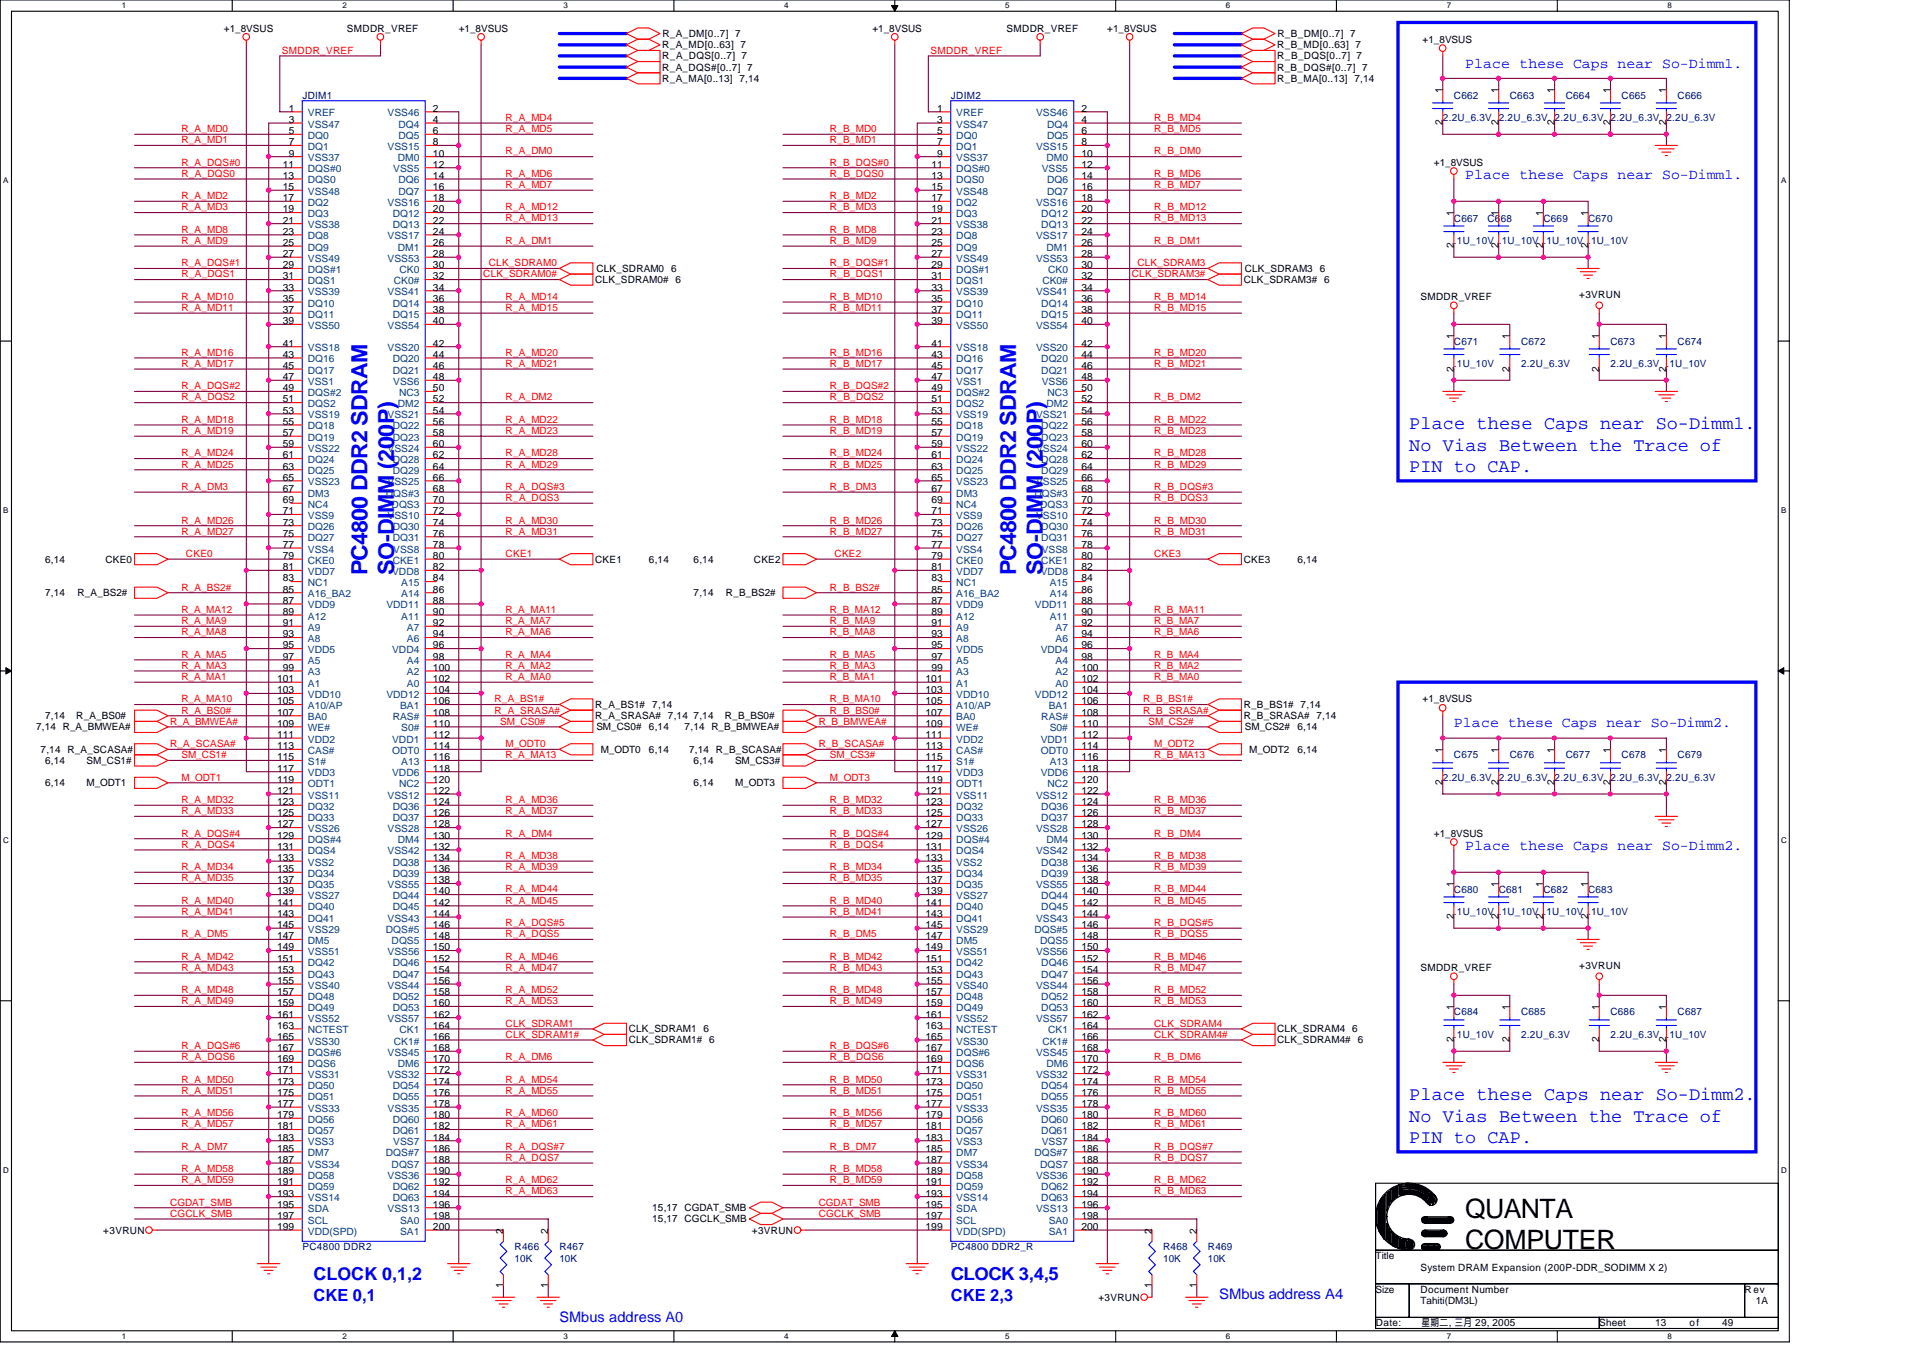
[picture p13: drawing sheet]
<svg xmlns="http://www.w3.org/2000/svg" width="297mm" height="210mm" viewBox="0 0 297 210" stroke-linecap="round" stroke-linejoin="round" font-family="sans-serif">
<defs><g id="words">
<g font-size="4.1">
<text x="226.3" y="188.2">QUANTA</text>
<text x="226.3" y="192.9">COMPUTER</text>
</g>
<g font-size="3.5" fill="#00f">
<text x="56.8" y="88.9" transform="rotate(-90 56.8 88.9)">PC4800 DDR2 SDRAM</text>
<text x="60.9" y="88.8" transform="rotate(-90 60.9 88.8)">SO-DIMM (200P)</text>
<text x="157" y="88.9" transform="rotate(-90 157 88.9)">PC4800 DDR2 SDRAM</text>
<text x="161.1" y="88.8" transform="rotate(-90 161.1 88.8)">SO-DIMM (200P)</text>
</g>
<g font-size="2.9" fill="#00f">
<text x="217.7" y="66.3">Place these Caps near So-Dimm1.</text>
<text x="217.7" y="69.7">No Vias Between the Trace of</text>
<text x="217.7" y="72.8">PIN to CAP.</text>
<text x="217.7" y="169.9">Place these Caps near So-Dimm2.</text>
<text x="217.7" y="173.3">No Vias Between the Trace of</text>
<text x="217.7" y="176.5">PIN to CAP.</text>
</g>
<g font-size="2.8" fill="#00f">
<text x="48.4" y="197.7">CLOCK 0,1,2</text>
<text x="146.9" y="197.7">CLOCK 3,4,5</text>
</g>
<g font-size="2.6" fill="#00f">
<text x="48.4" y="201">CKE 0,1</text>
<text x="146.9" y="201">CKE 2,3</text>
</g>
<g font-size="2.2" fill="#00f">
<text x="226.3" y="10.4">Place these Caps near So-Dimm1.</text>
<text x="226.3" y="27.7">Place these Caps near So-Dimm1.</text>
<text x="224.6" y="112.4">Place these Caps near So-Dimm2.</text>
<text x="226.3" y="131.3">Place these Caps near So-Dimm2.</text>
<text x="188.3" y="200.7">SMbus address A4</text>
<text x="86.4" y="204.1">SMbus address A0</text>
</g>
<g font-size="1.5">
<text x="34.6" y="4.9">+1_8VSUS</text>
<text x="53.6" y="4.9">SMDDR_VREF</text>
<text x="70.9" y="4.9">+1_8VSUS</text>
<text x="102.3" y="5.7">R_A_DM[0..7] 7</text>
<text x="134.8" y="4.9">+1_8VSUS</text>
<text x="155.5" y="4.9">SMDDR_VREF</text>
<text x="171" y="4.9">+1_8VSUS</text>
<text x="197.3" y="5.7">R_B_DM[0..7] 7</text>
<text x="102.3" y="10.9">R_A_DQS#[0..7] 7</text>
<text x="102.3" y="7.5">R_A_MD[0..63] 7</text>
<text x="102.3" y="9.2">R_A_DQS[0..7] 7</text>
<text x="197.3" y="10.9">R_B_DQS#[0..7] 7</text>
<text x="197.3" y="7.5">R_B_MD[0..63] 7</text>
<text x="197.3" y="9.2">R_B_DQS[0..7] 7</text>
<text x="219.7" y="6.6">+1_8VSUS</text>
<text x="44.6" y="17.3">1</text>
<text x="66.9" y="17.3">2</text>
<text x="102.3" y="12.6">R_A_MA[0..13] 7,14</text>
<text x="144.8" y="17.3">1</text>
<text x="167.1" y="17.3">2</text>
<text x="197.3" y="12.6">R_B_MA[0..13] 7,14</text>
<text x="222.8" y="14.4" transform="rotate(-90 222.8 14.4)">1</text>
<text x="231.5" y="14.4" transform="rotate(-90 231.5 14.4)">1</text>
<text x="240.1" y="14.4" transform="rotate(-90 240.1 14.4)">1</text>
<text x="248.7" y="14.4" transform="rotate(-90 248.7 14.4)">1</text>
<text x="257.4" y="14.4" transform="rotate(-90 257.4 14.4)">1</text>
<text x="44.6" y="19">3</text>
<text x="44.6" y="20.7">5</text>
<text x="44.6" y="22.4">7</text>
<text x="66.9" y="22.4">8</text>
<text x="66.9" y="19">4</text>
<text x="66.9" y="20.7">6</text>
<text x="144.8" y="19">3</text>
<text x="144.8" y="20.7">5</text>
<text x="144.8" y="22.4">7</text>
<text x="167.1" y="22.4">8</text>
<text x="167.1" y="19">4</text>
<text x="167.1" y="20.7">6</text>
<text x="222.8" y="19.4" transform="rotate(-90 222.8 19.4)">2</text>
<text x="231.5" y="19.4" transform="rotate(-90 231.5 19.4)">2</text>
<text x="240.1" y="19.4" transform="rotate(-90 240.1 19.4)">2</text>
<text x="248.7" y="19.4" transform="rotate(-90 248.7 19.4)">2</text>
<text x="257.4" y="19.4" transform="rotate(-90 257.4 19.4)">2</text>
<text x="43.7" y="25.9">11</text>
<text x="43.7" y="27.6">13</text>
<text x="43.7" y="29.4">15</text>
<text x="44.6" y="24.2">9</text>
<text x="66.9" y="24.2">10</text>
<text x="66.9" y="25.9">12</text>
<text x="66.9" y="27.6">14</text>
<text x="66.9" y="29.4">16</text>
<text x="143.9" y="25.9">11</text>
<text x="143.9" y="27.6">13</text>
<text x="143.9" y="29.4">15</text>
<text x="144.8" y="24.2">9</text>
<text x="167.1" y="24.2">10</text>
<text x="167.1" y="25.9">12</text>
<text x="167.1" y="27.6">14</text>
<text x="167.1" y="29.4">16</text>
<text x="221.5" y="25.6">+1_8VSUS</text>
<text x="43.7" y="31.1">17</text>
<text x="43.7" y="32.8">19</text>
<text x="43.7" y="34.5">21</text>
<text x="66.9" y="31.1">18</text>
<text x="66.9" y="32.8">20</text>
<text x="66.9" y="34.5">22</text>
<text x="143.9" y="31.1">17</text>
<text x="143.9" y="32.8">19</text>
<text x="143.9" y="34.5">21</text>
<text x="167.1" y="31.1">18</text>
<text x="167.1" y="32.8">20</text>
<text x="167.1" y="34.5">22</text>
<text x="224.6" y="33.3" transform="rotate(-90 224.6 33.3)">1</text>
<text x="231.5" y="33.3" transform="rotate(-90 231.5 33.3)">1</text>
<text x="238.4" y="33.3" transform="rotate(-90 238.4 33.3)">1</text>
<text x="245.3" y="33.3" transform="rotate(-90 245.3 33.3)">1</text>
<text x="43.7" y="36.3">23</text>
<text x="43.7" y="38">25</text>
<text x="43.7" y="39.7">27</text>
<text x="43.7" y="41.4">29</text>
<text x="66.9" y="36.3">24</text>
<text x="66.9" y="39.7">28</text>
<text x="66.9" y="38">26</text>
<text x="66.9" y="41.4">30</text>
<text x="92.1" y="42">CLK_SDRAM0 6</text>
<text x="143.9" y="36.3">23</text>
<text x="143.9" y="38">25</text>
<text x="143.9" y="39.7">27</text>
<text x="143.9" y="41.4">29</text>
<text x="167.1" y="36.3">24</text>
<text x="167.1" y="39.7">28</text>
<text x="167.1" y="38">26</text>
<text x="167.1" y="41.4">30</text>
<text x="192.3" y="42">CLK_SDRAM3 6</text>
<text x="224.6" y="38.4" transform="rotate(-90 224.6 38.4)">2</text>
<text x="231.5" y="38.4" transform="rotate(-90 231.5 38.4)">2</text>
<text x="238.4" y="38.4" transform="rotate(-90 238.4 38.4)">2</text>
<text x="245.3" y="38.4" transform="rotate(-90 245.3 38.4)">2</text>
<text x="43.7" y="43.2">31</text>
<text x="43.7" y="44.9">33</text>
<text x="43.7" y="46.6">35</text>
<text x="66.9" y="44.9">34</text>
<text x="66.9" y="46.6">36</text>
<text x="66.9" y="43.2">32</text>
<text x="91.9" y="43.7">CLK_SDRAM0#</text>
<text x="104.4" y="43.7">6</text>
<text x="143.9" y="43.2">31</text>
<text x="143.9" y="44.9">33</text>
<text x="143.9" y="46.6">35</text>
<text x="167.1" y="44.9">34</text>
<text x="167.1" y="46.6">36</text>
<text x="167.1" y="43.2">32</text>
<text x="192.1" y="43.7">CLK_SDRAM3# 6</text>
<text x="219.4" y="46.3">SMDDR_VREF</text>
<text x="243.9" y="46">+3VRUN</text>
<text x="43.7" y="48.3">37</text>
<text x="43.7" y="50.1">39</text>
<text x="43.7" y="53.5">41</text>
<text x="66.9" y="50.1">40</text>
<text x="66.9" y="53.5">42</text>
<text x="66.9" y="48.3">38</text>
<text x="143.9" y="48.3">37</text>
<text x="143.9" y="50.1">39</text>
<text x="143.9" y="53.5">41</text>
<text x="167.1" y="50.1">40</text>
<text x="167.1" y="53.5">42</text>
<text x="167.1" y="48.3">38</text>
<text x="224.6" y="52.3" transform="rotate(-90 224.6 52.3)">1</text>
<text x="233.2" y="52.3" transform="rotate(-90 233.2 52.3)">1</text>
<text x="247" y="52.3" transform="rotate(-90 247 52.3)">1</text>
<text x="257.4" y="52.3" transform="rotate(-90 257.4 52.3)">1</text>
<text x="43.7" y="55.3">43</text>
<text x="43.7" y="57">45</text>
<text x="43.7" y="58.7">47</text>
<text x="66.9" y="55.3">44</text>
<text x="66.9" y="57">46</text>
<text x="66.9" y="58.7">48</text>
<text x="143.9" y="55.3">43</text>
<text x="143.9" y="57">45</text>
<text x="143.9" y="58.7">47</text>
<text x="167.1" y="55.3">44</text>
<text x="167.1" y="57">46</text>
<text x="167.1" y="58.7">48</text>
<text x="224.6" y="57.4" transform="rotate(-90 224.6 57.4)">2</text>
<text x="233.2" y="57.4" transform="rotate(-90 233.2 57.4)">2</text>
<text x="247" y="57.4" transform="rotate(-90 247 57.4)">2</text>
<text x="257.4" y="57.4" transform="rotate(-90 257.4 57.4)">2</text>
<text x="43.7" y="60.4">49</text>
<text x="43.7" y="62.2">51</text>
<text x="43.7" y="63.9">53</text>
<text x="43.7" y="65.6">55</text>
<text x="66.9" y="63.9">54</text>
<text x="66.9" y="65.6">56</text>
<text x="66.9" y="62.2">52</text>
<text x="66.9" y="60.4">50</text>
<text x="143.9" y="60.4">49</text>
<text x="143.9" y="62.2">51</text>
<text x="143.9" y="63.9">53</text>
<text x="143.9" y="65.6">55</text>
<text x="167.1" y="63.9">54</text>
<text x="167.1" y="62.2">52</text>
<text x="167.1" y="65.6">56</text>
<text x="167.1" y="60.4">50</text>
<text x="43.7" y="67.4">57</text>
<text x="43.7" y="69.1">59</text>
<text x="43.7" y="70.8">61</text>
<text x="66.9" y="69.1">60</text>
<text x="66.9" y="67.4">58</text>
<text x="66.9" y="70.8">62</text>
<text x="143.9" y="67.4">57</text>
<text x="143.9" y="69.1">59</text>
<text x="143.9" y="70.8">61</text>
<text x="167.1" y="69.1">60</text>
<text x="167.1" y="67.4">58</text>
<text x="167.1" y="70.8">62</text>
<text x="43.7" y="72.5">63</text>
<text x="43.7" y="74.3">65</text>
<text x="43.7" y="76">67</text>
<text x="43.7" y="77.7">69</text>
<text x="66.9" y="76">68</text>
<text x="66.9" y="77.7">70</text>
<text x="66.9" y="74.3">66</text>
<text x="66.9" y="72.5">64</text>
<text x="143.9" y="72.5">63</text>
<text x="143.9" y="74.3">65</text>
<text x="143.9" y="76">67</text>
<text x="143.9" y="77.7">69</text>
<text x="167.1" y="76">68</text>
<text x="167.1" y="77.7">70</text>
<text x="167.1" y="74.3">66</text>
<text x="167.1" y="72.5">64</text>
<text x="43.7" y="79.4">71</text>
<text x="43.7" y="81.2">73</text>
<text x="43.7" y="82.9">75</text>
<text x="66.9" y="79.4">72</text>
<text x="66.9" y="81.2">74</text>
<text x="66.9" y="82.9">76</text>
<text x="143.9" y="79.4">71</text>
<text x="143.9" y="81.2">73</text>
<text x="143.9" y="82.9">75</text>
<text x="167.1" y="79.4">72</text>
<text x="167.1" y="81.2">74</text>
<text x="167.1" y="82.9">76</text>
<text x="7" y="86.9">6,14</text>
<text x="16.3" y="86.9">CKE0</text>
<text x="43.7" y="84.6">77</text>
<text x="43.7" y="86.3">79</text>
<text x="43.7" y="88.1">81</text>
<text x="43.7" y="89.8">83</text>
<text x="66.9" y="89.8">84</text>
<text x="66.9" y="88.1">82</text>
<text x="66.9" y="86.3">80</text>
<text x="66.9" y="84.6">78</text>
<text x="91.9" y="86.9">CKE1</text>
<text x="100.2" y="86.9">6,14</text>
<text x="107.1" y="86.9">6,14</text>
<text x="116.5" y="86.9">CKE2</text>
<text x="143.9" y="84.6">77</text>
<text x="143.9" y="86.3">79</text>
<text x="143.9" y="88.1">81</text>
<text x="143.9" y="89.8">83</text>
<text x="167.1" y="89.8">84</text>
<text x="167.1" y="88.1">82</text>
<text x="167.1" y="84.6">78</text>
<text x="167.1" y="86.3">80</text>
<text x="192.1" y="86.9">CKE3</text>
<text x="200.4" y="86.9">6,14</text>
<text x="7" y="92.1">7,14</text>
<text x="12" y="92.1">R_A_BS2#</text>
<text x="43.7" y="91.5">85</text>
<text x="43.7" y="93.3">87</text>
<text x="43.7" y="95">89</text>
<text x="66.9" y="91.5">86</text>
<text x="66.9" y="95">90</text>
<text x="66.9" y="93.3">88</text>
<text x="107.1" y="92.1">7,14</text>
<text x="112.1" y="92.1">R_B_BS2#</text>
<text x="143.9" y="91.5">85</text>
<text x="143.9" y="93.3">87</text>
<text x="143.9" y="95">89</text>
<text x="167.1" y="91.5">86</text>
<text x="167.1" y="95">90</text>
<text x="167.1" y="93.3">88</text>
<text x="43.7" y="96.7">91</text>
<text x="43.7" y="98.4">93</text>
<text x="43.7" y="100.2">95</text>
<text x="43.7" y="101.9">97</text>
<text x="66.9" y="96.7">92</text>
<text x="66.9" y="98.4">94</text>
<text x="66.9" y="101.9">98</text>
<text x="66.9" y="100.2">96</text>
<text x="143.9" y="96.7">91</text>
<text x="143.9" y="98.4">93</text>
<text x="143.9" y="100.2">95</text>
<text x="143.9" y="101.9">97</text>
<text x="167.1" y="96.7">92</text>
<text x="167.1" y="98.4">94</text>
<text x="167.1" y="101.9">98</text>
<text x="167.1" y="100.2">96</text>
<text x="42.8" y="105.3">101</text>
<text x="42.8" y="107.1">103</text>
<text x="43.7" y="103.6">99</text>
<text x="66.9" y="103.6">100</text>
<text x="66.9" y="105.3">102</text>
<text x="66.9" y="107.1">104</text>
<text x="143" y="105.3">101</text>
<text x="143" y="107.1">103</text>
<text x="143.9" y="103.6">99</text>
<text x="167.1" y="103.6">100</text>
<text x="167.1" y="105.3">102</text>
<text x="167.1" y="107.1">104</text>
<text x="5.6" y="112.8">7,14 R_A_BMWEA#</text>
<text x="7" y="111.1">7,14</text>
<text x="11.8" y="111.1">R_A_BS0#</text>
<text x="42.8" y="108.8">105</text>
<text x="42.8" y="110.5">107</text>
<text x="42.8" y="112.2">109</text>
<text x="42.8" y="114">111</text>
<text x="66.9" y="112.2">110</text>
<text x="66.9" y="114">112</text>
<text x="66.9" y="110.5">108</text>
<text x="66.9" y="108.8">106</text>
<text x="91.9" y="109.3">R_A_BS1#</text>
<text x="91.9" y="111.1">R_A_SRASA# 7,14</text>
<text x="92.1" y="112.8">SM_CS0#</text>
<text x="100.2" y="112.8">6,14</text>
<text x="100.7" y="109.3">7,14</text>
<text x="105.7" y="112.8">7,14 R_B_BMWEA#</text>
<text x="107.1" y="111.1">7,14</text>
<text x="112" y="111.1">R_B_BS0#</text>
<text x="143" y="108.8">105</text>
<text x="143" y="110.5">107</text>
<text x="143" y="112.2">109</text>
<text x="143" y="114">111</text>
<text x="167.1" y="112.2">110</text>
<text x="167.1" y="114">112</text>
<text x="167.1" y="110.5">108</text>
<text x="167.1" y="108.8">106</text>
<text x="192.1" y="109.3">R_B_BS1# 7,14</text>
<text x="192.1" y="111.1">R_B_SRASA# 7,14</text>
<text x="192.3" y="112.8">SM_CS2#</text>
<text x="200.4" y="112.8">6,14</text>
<text x="219.7" y="108.5">+1_8VSUS</text>
<text x="6.3" y="116.3">7,14 R_A_SCASA#</text>
<text x="7" y="118">6,14</text>
<text x="13.4" y="118">SM_CS1#</text>
<text x="42.8" y="115.7">113</text>
<text x="42.8" y="117.4">115</text>
<text x="42.8" y="119.2">117</text>
<text x="66.9" y="117.4">116</text>
<text x="66.9" y="115.7">114</text>
<text x="66.9" y="119.2">118</text>
<text x="92.8" y="116.3">M_ODT0</text>
<text x="100.2" y="116.3">6,14</text>
<text x="106.4" y="116.3">7,14 R_B_SCASA#</text>
<text x="107.1" y="118">6,14</text>
<text x="113.5" y="118">SM_CS3#</text>
<text x="143" y="115.7">113</text>
<text x="143" y="117.4">115</text>
<text x="143" y="119.2">117</text>
<text x="167.1" y="117.4">116</text>
<text x="167.1" y="115.7">114</text>
<text x="167.1" y="119.2">118</text>
<text x="193" y="116.3">M_ODT2</text>
<text x="200.4" y="116.3">6,14</text>
<text x="222.8" y="116.2" transform="rotate(-90 222.8 116.2)">1</text>
<text x="231.5" y="116.2" transform="rotate(-90 231.5 116.2)">1</text>
<text x="240.1" y="116.2" transform="rotate(-90 240.1 116.2)">1</text>
<text x="248.7" y="116.2" transform="rotate(-90 248.7 116.2)">1</text>
<text x="257.4" y="116.2" transform="rotate(-90 257.4 116.2)">1</text>
<text x="7" y="121.5">6,14</text>
<text x="13.4" y="121.5">M_ODT1</text>
<text x="42.8" y="120.9">119</text>
<text x="42.8" y="122.6">121</text>
<text x="42.8" y="124.4">123</text>
<text x="66.9" y="122.6">122</text>
<text x="66.9" y="124.4">124</text>
<text x="66.9" y="120.9">120</text>
<text x="107.1" y="121.5">6,14</text>
<text x="113.5" y="121.5">M_ODT3</text>
<text x="143" y="120.9">119</text>
<text x="143" y="122.6">121</text>
<text x="143" y="124.4">123</text>
<text x="167.1" y="122.6">122</text>
<text x="167.1" y="124.4">124</text>
<text x="167.1" y="120.9">120</text>
<text x="222.8" y="121.3" transform="rotate(-90 222.8 121.3)">2</text>
<text x="231.5" y="121.3" transform="rotate(-90 231.5 121.3)">2</text>
<text x="240.1" y="121.3" transform="rotate(-90 240.1 121.3)">2</text>
<text x="248.7" y="121.3" transform="rotate(-90 248.7 121.3)">2</text>
<text x="257.4" y="121.3" transform="rotate(-90 257.4 121.3)">2</text>
<text x="42.8" y="126.1">125</text>
<text x="42.8" y="127.8">127</text>
<text x="42.8" y="129.5">129</text>
<text x="42.8" y="131.3">131</text>
<text x="66.9" y="127.8">128</text>
<text x="66.9" y="131.3">132</text>
<text x="66.9" y="126.1">126</text>
<text x="66.9" y="129.5">130</text>
<text x="143" y="126.1">125</text>
<text x="143" y="127.8">127</text>
<text x="143" y="129.5">129</text>
<text x="143" y="131.3">131</text>
<text x="167.1" y="127.8">128</text>
<text x="167.1" y="131.3">132</text>
<text x="167.1" y="126.1">126</text>
<text x="167.1" y="129.5">130</text>
<text x="221.5" y="129.2">+1_8VSUS</text>
<text x="42.8" y="133">133</text>
<text x="42.8" y="134.7">135</text>
<text x="42.8" y="136.4">137</text>
<text x="66.9" y="136.4">138</text>
<text x="66.9" y="133">134</text>
<text x="66.9" y="134.7">136</text>
<text x="143" y="133">133</text>
<text x="143" y="134.7">135</text>
<text x="143" y="136.4">137</text>
<text x="167.1" y="136.4">138</text>
<text x="167.1" y="133">134</text>
<text x="167.1" y="134.7">136</text>
<text x="224.6" y="137" transform="rotate(-90 224.6 137)">1</text>
<text x="231.5" y="137" transform="rotate(-90 231.5 137)">1</text>
<text x="238.4" y="137" transform="rotate(-90 238.4 137)">1</text>
<text x="245.3" y="137" transform="rotate(-90 245.3 137)">1</text>
<text x="42.8" y="138.2">139</text>
<text x="42.8" y="139.9">141</text>
<text x="42.8" y="141.6">143</text>
<text x="42.8" y="143.3">145</text>
<text x="66.9" y="143.3">146</text>
<text x="66.9" y="141.6">144</text>
<text x="66.9" y="138.2">140</text>
<text x="66.9" y="139.9">142</text>
<text x="143" y="138.2">139</text>
<text x="143" y="139.9">141</text>
<text x="143" y="141.6">143</text>
<text x="143" y="143.3">145</text>
<text x="167.1" y="143.3">146</text>
<text x="167.1" y="141.6">144</text>
<text x="167.1" y="138.2">140</text>
<text x="167.1" y="139.9">142</text>
<text x="224.6" y="142" transform="rotate(-90 224.6 142)">2</text>
<text x="231.5" y="142" transform="rotate(-90 231.5 142)">2</text>
<text x="238.4" y="142" transform="rotate(-90 238.4 142)">2</text>
<text x="245.3" y="142" transform="rotate(-90 245.3 142)">2</text>
<text x="42.8" y="145.1">147</text>
<text x="42.8" y="146.8">149</text>
<text x="42.8" y="148.5">151</text>
<text x="66.9" y="145.1">148</text>
<text x="66.9" y="146.8">150</text>
<text x="66.9" y="148.5">152</text>
<text x="143" y="145.1">147</text>
<text x="143" y="146.8">149</text>
<text x="143" y="148.5">151</text>
<text x="167.1" y="145.1">148</text>
<text x="167.1" y="146.8">150</text>
<text x="167.1" y="148.5">152</text>
<text x="219.4" y="149.9">SMDDR_VREF</text>
<text x="243.9" y="149.6">+3VRUN</text>
<text x="42.8" y="150.3">153</text>
<text x="42.8" y="152">155</text>
<text x="42.8" y="153.7">157</text>
<text x="42.8" y="155.4">159</text>
<text x="66.9" y="152">156</text>
<text x="66.9" y="150.3">154</text>
<text x="66.9" y="153.7">158</text>
<text x="66.9" y="155.4">160</text>
<text x="143" y="150.3">153</text>
<text x="143" y="152">155</text>
<text x="143" y="153.7">157</text>
<text x="143" y="155.4">159</text>
<text x="167.1" y="152">156</text>
<text x="167.1" y="150.3">154</text>
<text x="167.1" y="153.7">158</text>
<text x="167.1" y="155.4">160</text>
<text x="224.6" y="156" transform="rotate(-90 224.6 156)">1</text>
<text x="233.2" y="156" transform="rotate(-90 233.2 156)">1</text>
<text x="247" y="156" transform="rotate(-90 247 156)">1</text>
<text x="257.4" y="156" transform="rotate(-90 257.4 156)">1</text>
<text x="42.8" y="157.2">161</text>
<text x="42.8" y="158.9">163</text>
<text x="42.8" y="160.6">165</text>
<text x="66.9" y="157.2">162</text>
<text x="66.9" y="160.6">166</text>
<text x="66.9" y="158.9">164</text>
<text x="97.1" y="161.2">CLK_SDRAM1# 6</text>
<text x="97.1" y="159.4">CLK_SDRAM1 6</text>
<text x="143" y="157.2">161</text>
<text x="143" y="158.9">163</text>
<text x="143" y="160.6">165</text>
<text x="167.1" y="157.2">162</text>
<text x="167.1" y="160.6">166</text>
<text x="167.1" y="158.9">164</text>
<text x="197.3" y="161.2">CLK_SDRAM4# 6</text>
<text x="197.3" y="159.4">CLK_SDRAM4 6</text>
<text x="224.6" y="161" transform="rotate(-90 224.6 161)">2</text>
<text x="233.2" y="161" transform="rotate(-90 233.2 161)">2</text>
<text x="247" y="161" transform="rotate(-90 247 161)">2</text>
<text x="257.4" y="161" transform="rotate(-90 257.4 161)">2</text>
<text x="42.8" y="162.3">167</text>
<text x="42.8" y="164.1">169</text>
<text x="42.8" y="165.8">171</text>
<text x="42.8" y="167.5">173</text>
<text x="66.9" y="162.3">168</text>
<text x="66.9" y="165.8">172</text>
<text x="66.9" y="167.5">174</text>
<text x="66.9" y="164.1">170</text>
<text x="143" y="162.3">167</text>
<text x="143" y="164.1">169</text>
<text x="143" y="165.8">171</text>
<text x="143" y="167.5">173</text>
<text x="167.1" y="162.3">168</text>
<text x="167.1" y="165.8">172</text>
<text x="167.1" y="164.1">170</text>
<text x="167.1" y="167.5">174</text>
<text x="42.8" y="169.2">175</text>
<text x="42.8" y="172.7">179</text>
<text x="42.8" y="171">177</text>
<text x="66.9" y="171">178</text>
<text x="66.9" y="169.2">176</text>
<text x="66.9" y="172.7">180</text>
<text x="143" y="169.2">175</text>
<text x="143" y="172.7">179</text>
<text x="143" y="171">177</text>
<text x="167.1" y="171">178</text>
<text x="167.1" y="169.2">176</text>
<text x="167.1" y="172.7">180</text>
<text x="42.8" y="174.4">181</text>
<text x="42.8" y="176.2">183</text>
<text x="42.8" y="177.9">185</text>
<text x="42.8" y="179.6">187</text>
<text x="66.9" y="177.9">186</text>
<text x="66.9" y="179.6">188</text>
<text x="66.9" y="174.4">182</text>
<text x="66.9" y="176.2">184</text>
<text x="143" y="174.4">181</text>
<text x="143" y="176.2">183</text>
<text x="143" y="177.9">185</text>
<text x="143" y="179.6">187</text>
<text x="167.1" y="177.9">186</text>
<text x="167.1" y="179.6">188</text>
<text x="167.1" y="174.4">182</text>
<text x="167.1" y="176.2">184</text>
<text x="42.8" y="181.3">189</text>
<text x="42.8" y="183.1">191</text>
<text x="42.8" y="184.8">193</text>
<text x="66.9" y="181.3">190</text>
<text x="66.9" y="183.1">192</text>
<text x="66.9" y="184.8">194</text>
<text x="143" y="181.3">189</text>
<text x="143" y="183.1">191</text>
<text x="143" y="184.8">193</text>
<text x="167.1" y="181.3">190</text>
<text x="167.1" y="183.1">192</text>
<text x="167.1" y="184.8">194</text>
<text x="16" y="190.5">+3VRUN</text>
<text x="42.8" y="186.5">195</text>
<text x="42.8" y="188.3">197</text>
<text x="42.8" y="190">199</text>
<text x="66.9" y="186.5">196</text>
<text x="66.9" y="188.3">198</text>
<text x="66.9" y="190">200</text>
<text x="77.7" y="190.5" transform="rotate(-90 77.7 190.5)">2</text>
<text x="84.7" y="190.5" transform="rotate(-90 84.7 190.5)">2</text>
<text x="100.8" y="187.1">15,17 CGDAT_SMB</text>
<text x="100.8" y="188.8">15,17 CGCLK_SMB</text>
<text x="116.1" y="190.5">+3VRUN</text>
<text x="143" y="186.5">195</text>
<text x="143" y="188.3">197</text>
<text x="143" y="190">199</text>
<text x="167.1" y="186.5">196</text>
<text x="167.1" y="188.3">198</text>
<text x="167.1" y="190">200</text>
<text x="177.9" y="190.5" transform="rotate(-90 177.9 190.5)">2</text>
<text x="184.8" y="190.5" transform="rotate(-90 184.8 190.5)">2</text>
<text x="212.5" y="194.5">Title</text>
<text x="219.4" y="196.2">System DRAM Expansion (200P-DDR_SODIMM X 2)</text>
<text x="77.7" y="199" transform="rotate(-90 77.7 199)">1</text>
<text x="84.7" y="199" transform="rotate(-90 84.7 199)">1</text>
<text x="169.7" y="200.9">+3VRUN</text>
<text x="177.9" y="199" transform="rotate(-90 177.9 199)">1</text>
<text x="184.8" y="199" transform="rotate(-90 184.8 199)">1</text>
<text x="212.5" y="199.7">Size</text>
<text x="219.4" y="199.7">Document Number</text>
<text x="219.4" y="201.4">Tahiti(DM3L)</text>
<text x="269.5" y="199.7">Rev</text>
<text x="271.2" y="201.4">1A</text>
<text x="212.5" y="204.9">Date:</text>
<text x="219.6" y="204.9">星期二, 三月 29, 2005</text>
<text x="247" y="204.9">Sheet</text>
<text x="255.7" y="204.9">13</text>
<text x="261" y="204.9">of</text>
<text x="266" y="204.9">49</text>
</g>
<g font-size="1.5" fill="#f00">
<text x="43.6" y="8.3">SMDDR_VREF</text>
<text x="143.7" y="8.3">SMDDR_VREF</text>
<text x="28" y="20.4">R_A_MD0</text>
<text x="28" y="22.1">R_A_MD1</text>
<text x="78.1" y="23.9">R_A_DM0</text>
<text x="78.1" y="18.7">R_A_MD4</text>
<text x="78.1" y="20.4">R_A_MD5</text>
<text x="128.2" y="20.4">R_B_MD0</text>
<text x="128.2" y="22.1">R_B_MD1</text>
<text x="178.3" y="23.9">R_B_DM0</text>
<text x="178.3" y="18.7">R_B_MD4</text>
<text x="178.3" y="20.4">R_B_MD5</text>
<text x="28" y="27.3">R_A_DQS0</text>
<text x="28" y="25.6">R_A_DQS#0</text>
<text x="78.1" y="27.3">R_A_MD6</text>
<text x="78.1" y="29">R_A_MD7</text>
<text x="128.2" y="27.3">R_B_DQS0</text>
<text x="128.2" y="25.6">R_B_DQS#0</text>
<text x="178.3" y="27.3">R_B_MD6</text>
<text x="178.3" y="29">R_B_MD7</text>
<text x="28" y="35.9">R_A_MD8</text>
<text x="28" y="32.5">R_A_MD3</text>
<text x="28" y="30.8">R_A_MD2</text>
<text x="78.1" y="34.2">R_A_MD13</text>
<text x="78.1" y="32.5">R_A_MD12</text>
<text x="128.2" y="35.9">R_B_MD8</text>
<text x="128.2" y="32.5">R_B_MD3</text>
<text x="128.2" y="30.8">R_B_MD2</text>
<text x="178.3" y="34.2">R_B_MD13</text>
<text x="178.3" y="32.5">R_B_MD12</text>
<text x="28" y="41.1">R_A_DQS#1</text>
<text x="28" y="37.7">R_A_MD9</text>
<text x="75.5" y="41.1">CLK_SDRAM0</text>
<text x="78.1" y="37.7">R_A_DM1</text>
<text x="128.2" y="41.1">R_B_DQS#1</text>
<text x="128.2" y="37.7">R_B_MD9</text>
<text x="175.7" y="41.1">CLK_SDRAM3</text>
<text x="178.3" y="37.7">R_B_DM1</text>
<text x="28" y="42.8">R_A_DQS1</text>
<text x="28" y="46.3">R_A_MD10</text>
<text x="74.7" y="42.8">CLK_SDRAM0#</text>
<text x="78.1" y="46.3">R_A_MD14</text>
<text x="128.2" y="42.8">R_B_DQS1</text>
<text x="128.2" y="46.3">R_B_MD10</text>
<text x="174.8" y="42.8">CLK_SDRAM3#</text>
<text x="178.3" y="46.3">R_B_MD14</text>
<text x="28" y="48">R_A_MD11</text>
<text x="78.1" y="48">R_A_MD15</text>
<text x="128.2" y="48">R_B_MD11</text>
<text x="178.3" y="48">R_B_MD15</text>
<text x="28" y="54.9">R_A_MD16</text>
<text x="28" y="56.7">R_A_MD17</text>
<text x="78.1" y="54.9">R_A_MD20</text>
<text x="78.1" y="56.7">R_A_MD21</text>
<text x="128.2" y="54.9">R_B_MD16</text>
<text x="128.2" y="56.7">R_B_MD17</text>
<text x="178.3" y="54.9">R_B_MD20</text>
<text x="178.3" y="56.7">R_B_MD21</text>
<text x="28" y="65.3">R_A_MD18</text>
<text x="28" y="61.8">R_A_DQS2</text>
<text x="28" y="60.1">R_A_DQS#2</text>
<text x="78.1" y="65.3">R_A_MD22</text>
<text x="78.1" y="61.8">R_A_DM2</text>
<text x="128.2" y="65.3">R_B_MD18</text>
<text x="128.2" y="61.8">R_B_DQS2</text>
<text x="128.2" y="60.1">R_B_DQS#2</text>
<text x="178.3" y="65.3">R_B_MD22</text>
<text x="178.3" y="61.8">R_B_DM2</text>
<text x="28" y="70.5">R_A_MD24</text>
<text x="28" y="67">R_A_MD19</text>
<text x="78.1" y="70.5">R_A_MD28</text>
<text x="78.1" y="67">R_A_MD23</text>
<text x="128.2" y="70.5">R_B_MD24</text>
<text x="128.2" y="67">R_B_MD19</text>
<text x="178.3" y="70.5">R_B_MD28</text>
<text x="178.3" y="67">R_B_MD23</text>
<text x="28" y="75.7">R_A_DM3</text>
<text x="28" y="72.2">R_A_MD25</text>
<text x="78.1" y="75.7">R_A_DQS#3</text>
<text x="78.1" y="77.4">R_A_DQS3</text>
<text x="78.1" y="72.2">R_A_MD29</text>
<text x="128.2" y="75.7">R_B_DM3</text>
<text x="128.2" y="72.2">R_B_MD25</text>
<text x="178.3" y="75.7">R_B_DQS#3</text>
<text x="178.3" y="77.4">R_B_DQS3</text>
<text x="178.3" y="72.2">R_B_MD29</text>
<text x="28" y="80.9">R_A_MD26</text>
<text x="28" y="82.6">R_A_MD27</text>
<text x="78.1" y="80.9">R_A_MD30</text>
<text x="78.1" y="82.6">R_A_MD31</text>
<text x="128.2" y="80.9">R_B_MD26</text>
<text x="128.2" y="82.6">R_B_MD27</text>
<text x="178.3" y="80.9">R_B_MD30</text>
<text x="178.3" y="82.6">R_B_MD31</text>
<text x="28.7" y="86">CKE0</text>
<text x="78.1" y="86">CKE1</text>
<text x="128.9" y="86">CKE2</text>
<text x="178.3" y="86">CKE3</text>
<text x="28" y="94.7">R_A_MA12</text>
<text x="28" y="91.2">R_A_BS2#</text>
<text x="78.1" y="94.7">R_A_MA11</text>
<text x="128.2" y="94.7">R_B_MA12</text>
<text x="128.2" y="91.2">R_B_BS2#</text>
<text x="178.3" y="94.7">R_B_MA11</text>
<text x="28" y="101.6">R_A_MA5</text>
<text x="28" y="98.1">R_A_MA8</text>
<text x="28" y="96.4">R_A_MA9</text>
<text x="78.1" y="101.6">R_A_MA4</text>
<text x="78.1" y="96.4">R_A_MA7</text>
<text x="78.1" y="98.1">R_A_MA6</text>
<text x="128.2" y="101.6">R_B_MA5</text>
<text x="128.2" y="98.1">R_B_MA8</text>
<text x="128.2" y="96.4">R_B_MA9</text>
<text x="178.3" y="101.6">R_B_MA4</text>
<text x="178.3" y="96.4">R_B_MA7</text>
<text x="178.3" y="98.1">R_B_MA6</text>
<text x="28" y="103.3">R_A_MA3</text>
<text x="28" y="105">R_A_MA1</text>
<text x="78.1" y="103.3">R_A_MA2</text>
<text x="78.1" y="105">R_A_MA0</text>
<text x="128.2" y="103.3">R_B_MA3</text>
<text x="128.2" y="105">R_B_MA1</text>
<text x="178.3" y="103.3">R_B_MA2</text>
<text x="178.3" y="105">R_B_MA0</text>
<text x="26.3" y="111.9">R_A_BMWEA#</text>
<text x="28" y="108.5">R_A_MA10</text>
<text x="28" y="110.2">R_A_BS0#</text>
<text x="76.4" y="108.5">R_A_BS1#</text>
<text x="76.4" y="110.2">R_A_SRASA#</text>
<text x="77.3" y="111.9">SM_CS0#</text>
<text x="126.5" y="111.9">R_B_BMWEA#</text>
<text x="128.2" y="108.5">R_B_MA10</text>
<text x="128.2" y="110.2">R_B_BS0#</text>
<text x="176.6" y="108.5">R_B_BS1#</text>
<text x="176.6" y="110.2">R_B_SRASA#</text>
<text x="177.4" y="111.9">SM_CS2#</text>
<text x="26.3" y="115.4">R_A_SCASA#</text>
<text x="28" y="117.1">SM_CS1#</text>
<text x="78.1" y="117.1">R_A_MA13</text>
<text x="78.1" y="115.4">M_ODT0</text>
<text x="126.5" y="115.4">R_B_SCASA#</text>
<text x="128.2" y="117.1">SM_CS3#</text>
<text x="178.3" y="117.1">R_B_MA13</text>
<text x="178.3" y="115.4">M_ODT2</text>
<text x="28" y="124">R_A_MD32</text>
<text x="28" y="125.8">R_A_MD33</text>
<text x="28" y="120.6">M_ODT1</text>
<text x="78.1" y="124">R_A_MD36</text>
<text x="78.1" y="125.8">R_A_MD37</text>
<text x="128.2" y="124">R_B_MD32</text>
<text x="128.2" y="125.8">R_B_MD33</text>
<text x="128.2" y="120.6">M_ODT3</text>
<text x="178.3" y="124">R_B_MD36</text>
<text x="178.3" y="125.8">R_B_MD37</text>
<text x="28" y="130.9">R_A_DQS4</text>
<text x="28" y="129.2">R_A_DQS#4</text>
<text x="78.1" y="129.2">R_A_DM4</text>
<text x="128.2" y="130.9">R_B_DQS4</text>
<text x="128.2" y="129.2">R_B_DQS#4</text>
<text x="178.3" y="129.2">R_B_DM4</text>
<text x="28" y="136.1">R_A_MD35</text>
<text x="28" y="134.4">R_A_MD34</text>
<text x="78.1" y="132.7">R_A_MD38</text>
<text x="78.1" y="134.4">R_A_MD39</text>
<text x="78.1" y="137.8">R_A_MD44</text>
<text x="128.2" y="136.1">R_B_MD35</text>
<text x="128.2" y="134.4">R_B_MD34</text>
<text x="178.3" y="132.7">R_B_MD38</text>
<text x="178.3" y="134.4">R_B_MD39</text>
<text x="178.3" y="137.8">R_B_MD44</text>
<text x="28" y="141.3">R_A_MD41</text>
<text x="28" y="139.6">R_A_MD40</text>
<text x="78.1" y="139.6">R_A_MD45</text>
<text x="78.1" y="143">R_A_DQS#5</text>
<text x="128.2" y="141.3">R_B_MD41</text>
<text x="128.2" y="139.6">R_B_MD40</text>
<text x="178.3" y="139.6">R_B_MD45</text>
<text x="178.3" y="143">R_B_DQS#5</text>
<text x="28" y="144.8">R_A_DM5</text>
<text x="28" y="148.2">R_A_MD42</text>
<text x="28" y="149.9">R_A_MD43</text>
<text x="78.1" y="144.8">R_A_DQS5</text>
<text x="78.1" y="148.2">R_A_MD46</text>
<text x="78.1" y="149.9">R_A_MD47</text>
<text x="128.2" y="144.8">R_B_DM5</text>
<text x="128.2" y="148.2">R_B_MD42</text>
<text x="128.2" y="149.9">R_B_MD43</text>
<text x="178.3" y="144.8">R_B_DQS5</text>
<text x="178.3" y="148.2">R_B_MD46</text>
<text x="178.3" y="149.9">R_B_MD47</text>
<text x="28" y="153.4">R_A_MD48</text>
<text x="28" y="155.1">R_A_MD49</text>
<text x="78.1" y="153.4">R_A_MD52</text>
<text x="78.1" y="155.1">R_A_MD53</text>
<text x="128.2" y="153.4">R_B_MD48</text>
<text x="128.2" y="155.1">R_B_MD49</text>
<text x="178.3" y="153.4">R_B_MD52</text>
<text x="178.3" y="155.1">R_B_MD53</text>
<text x="78.1" y="160.3">CLK_SDRAM1#</text>
<text x="78.1" y="158.6">CLK_SDRAM1</text>
<text x="178.3" y="160.3">CLK_SDRAM4#</text>
<text x="178.3" y="158.6">CLK_SDRAM4</text>
<text x="28" y="167.2">R_A_MD50</text>
<text x="28" y="163.7">R_A_DQS6</text>
<text x="28" y="162">R_A_DQS#6</text>
<text x="78.1" y="167.2">R_A_MD54</text>
<text x="78.1" y="163.7">R_A_DM6</text>
<text x="128.2" y="167.2">R_B_MD50</text>
<text x="128.2" y="163.7">R_B_DQS6</text>
<text x="128.2" y="162">R_B_DQS#6</text>
<text x="178.3" y="167.2">R_B_MD54</text>
<text x="178.3" y="163.7">R_B_DM6</text>
<text x="28" y="172.4">R_A_MD56</text>
<text x="28" y="168.9">R_A_MD51</text>
<text x="78.1" y="168.9">R_A_MD55</text>
<text x="78.1" y="172.4">R_A_MD60</text>
<text x="128.2" y="172.4">R_B_MD56</text>
<text x="128.2" y="168.9">R_B_MD51</text>
<text x="178.3" y="168.9">R_B_MD55</text>
<text x="178.3" y="172.4">R_B_MD60</text>
<text x="28" y="177.6">R_A_DM7</text>
<text x="28" y="174.1">R_A_MD57</text>
<text x="78.1" y="177.6">R_A_DQS#7</text>
<text x="78.1" y="174.1">R_A_MD61</text>
<text x="78.1" y="179.3">R_A_DQS7</text>
<text x="128.2" y="177.6">R_B_DM7</text>
<text x="128.2" y="174.1">R_B_MD57</text>
<text x="178.3" y="177.6">R_B_DQS#7</text>
<text x="178.3" y="174.1">R_B_MD61</text>
<text x="178.3" y="179.3">R_B_DQS7</text>
<text x="28" y="182.8">R_A_MD59</text>
<text x="28" y="181">R_A_MD58</text>
<text x="78.1" y="184.5">R_A_MD63</text>
<text x="78.1" y="182.8">R_A_MD62</text>
<text x="128.2" y="182.8">R_B_MD59</text>
<text x="128.2" y="181">R_B_MD58</text>
<text x="178.3" y="184.5">R_B_MD63</text>
<text x="178.3" y="182.8">R_B_MD62</text>
<text x="26.3" y="186.2">CGDAT_SMB</text>
<text x="26.3" y="187.9">CGCLK_SMB</text>
<text x="126.5" y="187.9">CGCLK_SMB</text>
<text x="126.5" y="186.2">CGDAT_SMB</text>
</g>
<g font-size="1.5" fill="#000080">
<text x="46.7" y="15.2">JDIM1</text>
<text x="146.9" y="15.2">JDIM2</text>
<text x="224.6" y="15.2">C662</text>
<text x="233.2" y="15.2">C663</text>
<text x="241.8" y="15.2">C664</text>
<text x="250.5" y="15.2">C665</text>
<text x="259.1" y="15.2">C666</text>
<text x="222.9" y="18.7">2.2U_6.3V 2.2U_6.3V 2.2U_6.3V 2.2U_6.3V 2.2U_6.3V</text>
<text x="224.6" y="34.2">C667</text>
<text x="229.8" y="34.2">C668</text>
<text x="238.4" y="34.2">C669</text>
<text x="245.3" y="34.2">C670</text>
<text x="224.6" y="37.7">.1U_10V .1U_10V .1U_10V .1U_10V</text>
<text x="224.6" y="53.2">C671</text>
<text x="234.9" y="53.2">C672</text>
<text x="248.8" y="53.2">C673</text>
<text x="259.1" y="53.2">C674</text>
<text x="224.6" y="56.7">.1U_10V</text>
<text x="234.9" y="56.7">2.2U_6.3V</text>
<text x="248.8" y="56.7">2.2U_6.3V .1U_10V</text>
<text x="224.6" y="117.1">C675</text>
<text x="233.2" y="117.1">C676</text>
<text x="241.8" y="117.1">C677</text>
<text x="250.5" y="117.1">C678</text>
<text x="259.1" y="117.1">C679</text>
<text x="222.9" y="120.6">2.2U_6.3V 2.2U_6.3V 2.2U_6.3V 2.2U_6.3V 2.2U_6.3V</text>
<text x="224.6" y="137.9">C680</text>
<text x="231.5" y="137.9">C681</text>
<text x="238.4" y="137.9">C682</text>
<text x="245.3" y="137.9">C683</text>
<text x="224.6" y="141.3">.1U_10V .1U_10V .1U_10V .1U_10V</text>
<text x="224.6" y="156.8">C684</text>
<text x="224.6" y="160.3">.1U_10V</text>
<text x="234.9" y="156.8">C685</text>
<text x="234.9" y="160.3">2.2U_6.3V</text>
<text x="248.8" y="156.8">C686</text>
<text x="248.8" y="160.3">2.2U_6.3V .1U_10V</text>
<text x="259.1" y="156.8">C687</text>
<text x="46.7" y="193.1">PC4800 DDR2</text>
<text x="79.5" y="193.1">R466</text>
<text x="79.5" y="194.9">10K</text>
<text x="86.4" y="193.1">R467</text>
<text x="86.4" y="194.9">10K</text>
<text x="146.9" y="193.1">PC4800 DDR2_R</text>
<text x="179.7" y="193.1">R468</text>
<text x="179.7" y="194.9">10K</text>
<text x="186.6" y="193.1">R469</text>
<text x="186.6" y="194.9">10K</text>
</g>
<g font-size="1.5" fill="#004080">
<text x="47.6" y="18">VREF</text>
<text x="59.9" y="18">VSS46</text>
<text x="147.7" y="18">VREF</text>
<text x="160" y="18">VSS46</text>
<text x="47.6" y="19.7">VSS47</text>
<text x="47.6" y="21.4">DQ0</text>
<text x="47.6" y="23.2">DQ1</text>
<text x="59.9" y="23.2">VSS15</text>
<text x="61.5" y="19.7">DQ4</text>
<text x="61.5" y="21.4">DQ5</text>
<text x="147.7" y="19.7">VSS47</text>
<text x="147.7" y="21.4">DQ0</text>
<text x="147.7" y="23.2">DQ1</text>
<text x="160" y="23.2">VSS15</text>
<text x="161.7" y="19.7">DQ4</text>
<text x="161.7" y="21.4">DQ5</text>
<text x="47.6" y="24.9">VSS37</text>
<text x="47.6" y="26.6">DQS#0</text>
<text x="47.6" y="28.3">DQS0</text>
<text x="60.7" y="26.6">VSS5</text>
<text x="61.5" y="24.9">DM0</text>
<text x="61.5" y="28.3">DQ6</text>
<text x="147.7" y="24.9">VSS37</text>
<text x="147.7" y="26.6">DQS#0</text>
<text x="147.7" y="28.3">DQS0</text>
<text x="160.9" y="26.6">VSS5</text>
<text x="161.6" y="24.9">DM0</text>
<text x="161.7" y="28.3">DQ6</text>
<text x="47.6" y="30.1">VSS48</text>
<text x="47.6" y="31.8">DQ2</text>
<text x="47.6" y="33.5">DQ3</text>
<text x="47.6" y="35.2">VSS38</text>
<text x="59.9" y="31.8">VSS16</text>
<text x="60.7" y="33.5">DQ12</text>
<text x="60.7" y="35.2">DQ13</text>
<text x="61.5" y="30.1">DQ7</text>
<text x="147.7" y="30.1">VSS48</text>
<text x="147.7" y="31.8">DQ2</text>
<text x="147.7" y="33.5">DQ3</text>
<text x="147.7" y="35.2">VSS38</text>
<text x="160" y="31.8">VSS16</text>
<text x="160.8" y="33.5">DQ12</text>
<text x="160.8" y="35.2">DQ13</text>
<text x="161.7" y="30.1">DQ7</text>
<text x="47.6" y="37">DQ8</text>
<text x="47.6" y="38.7">DQ9</text>
<text x="47.6" y="40.4">VSS49</text>
<text x="59.9" y="37">VSS17</text>
<text x="59.9" y="40.4">VSS53</text>
<text x="61.5" y="38.7">DM1</text>
<text x="147.7" y="37">DQ8</text>
<text x="147.7" y="38.7">DQ9</text>
<text x="147.7" y="40.4">VSS49</text>
<text x="160" y="37">VSS17</text>
<text x="160" y="40.4">VSS53</text>
<text x="161.6" y="38.7">DM1</text>
<text x="47.6" y="42.2">DQS#1</text>
<text x="47.6" y="43.9">DQS1</text>
<text x="47.6" y="45.6">VSS39</text>
<text x="47.6" y="47.3">DQ10</text>
<text x="59.9" y="45.6">VSS41</text>
<text x="60.7" y="47.3">DQ14</text>
<text x="60.8" y="43.9">CK0#</text>
<text x="61.7" y="42.2">CK0</text>
<text x="147.7" y="42.2">DQS#1</text>
<text x="147.7" y="43.9">DQS1</text>
<text x="147.7" y="45.6">VSS39</text>
<text x="147.7" y="47.3">DQ10</text>
<text x="160" y="45.6">VSS41</text>
<text x="160.8" y="47.3">DQ14</text>
<text x="161" y="43.9">CK0#</text>
<text x="161.9" y="42.2">CK0</text>
<text x="47.6" y="49.1">DQ11</text>
<text x="47.6" y="50.8">VSS50</text>
<text x="59.9" y="50.8">VSS54</text>
<text x="60.7" y="49.1">DQ15</text>
<text x="147.7" y="49.1">DQ11</text>
<text x="147.7" y="50.8">VSS50</text>
<text x="160" y="50.8">VSS54</text>
<text x="160.8" y="49.1">DQ15</text>
<text x="47.6" y="54.3">VSS18</text>
<text x="47.6" y="56">DQ16</text>
<text x="47.6" y="57.7">DQ17</text>
<text x="47.6" y="59.4">VSS1</text>
<text x="59.9" y="54.3">VSS20</text>
<text x="60.7" y="56">DQ20</text>
<text x="60.7" y="57.7">DQ21</text>
<text x="60.7" y="59.4">VSS6</text>
<text x="147.7" y="54.3">VSS18</text>
<text x="147.7" y="56">DQ16</text>
<text x="147.7" y="57.7">DQ17</text>
<text x="147.7" y="59.4">VSS1</text>
<text x="160" y="54.3">VSS20</text>
<text x="160.8" y="56">DQ20</text>
<text x="160.8" y="57.7">DQ21</text>
<text x="160.9" y="59.4">VSS6</text>
<text x="47.6" y="61.2">DQS#2</text>
<text x="47.6" y="62.9">DQS2</text>
<text x="47.6" y="64.6">VSS19</text>
<text x="59.9" y="64.6">VSS21</text>
<text x="61.5" y="62.9">DM2</text>
<text x="61.6" y="61.2">NC3</text>
<text x="147.7" y="61.2">DQS#2</text>
<text x="147.7" y="62.9">DQS2</text>
<text x="147.7" y="64.6">VSS19</text>
<text x="160" y="64.6">VSS21</text>
<text x="161.6" y="62.9">DM2</text>
<text x="161.8" y="61.2">NC3</text>
<text x="47.6" y="66.3">DQ18</text>
<text x="47.6" y="68.1">DQ19</text>
<text x="47.6" y="69.8">VSS22</text>
<text x="47.6" y="71.5">DQ24</text>
<text x="59.9" y="69.8">VSS24</text>
<text x="60.7" y="66.3">DQ22</text>
<text x="60.7" y="68.1">DQ23</text>
<text x="60.7" y="71.5">DQ28</text>
<text x="147.7" y="66.3">DQ18</text>
<text x="147.7" y="68.1">DQ19</text>
<text x="147.7" y="69.8">VSS22</text>
<text x="147.7" y="71.5">DQ24</text>
<text x="160" y="69.8">VSS24</text>
<text x="160.8" y="66.3">DQ22</text>
<text x="160.8" y="68.1">DQ23</text>
<text x="160.8" y="71.5">DQ28</text>
<text x="47.6" y="73.3">DQ25</text>
<text x="47.6" y="75">VSS23</text>
<text x="47.6" y="76.7">DM3</text>
<text x="59.6" y="76.7">DQS#3</text>
<text x="59.9" y="75">VSS25</text>
<text x="60.7" y="73.3">DQ29</text>
<text x="147.7" y="73.3">DQ25</text>
<text x="147.7" y="75">VSS23</text>
<text x="147.7" y="76.7">DM3</text>
<text x="159.8" y="76.7">DQS#3</text>
<text x="160" y="75">VSS25</text>
<text x="160.8" y="73.3">DQ29</text>
<text x="47.6" y="78.4">NC4</text>
<text x="47.6" y="80.2">VSS9</text>
<text x="47.6" y="81.9">DQ26</text>
<text x="47.6" y="83.6">DQ27</text>
<text x="59.9" y="80.2">VSS10</text>
<text x="60.5" y="78.4">DQS3</text>
<text x="60.7" y="81.9">DQ30</text>
<text x="60.7" y="83.6">DQ31</text>
<text x="147.7" y="78.4">NC4</text>
<text x="147.7" y="80.2">VSS9</text>
<text x="147.7" y="81.9">DQ26</text>
<text x="147.7" y="83.6">DQ27</text>
<text x="160" y="80.2">VSS10</text>
<text x="160.7" y="78.4">DQS3</text>
<text x="160.8" y="81.9">DQ30</text>
<text x="160.8" y="83.6">DQ31</text>
<text x="47.6" y="85.3">VSS4</text>
<text x="47.6" y="87.1">CKE0</text>
<text x="47.6" y="88.8">VDD7</text>
<text x="60.6" y="88.8">VDD8</text>
<text x="60.7" y="87.1">CKE1</text>
<text x="60.7" y="85.3">VSS8</text>
<text x="147.7" y="85.3">VSS4</text>
<text x="147.7" y="87.1">CKE0</text>
<text x="147.7" y="88.8">VDD7</text>
<text x="160.8" y="88.8">VDD8</text>
<text x="160.8" y="87.1">CKE1</text>
<text x="160.9" y="85.3">VSS8</text>
<text x="47.6" y="90.5">NC1</text>
<text x="47.6" y="92.2">A16_BA2</text>
<text x="47.6" y="94">VDD9</text>
<text x="47.6" y="95.7">A12</text>
<text x="59.7" y="94">VDD11</text>
<text x="62" y="90.5">A15</text>
<text x="62" y="92.2">A14</text>
<text x="62" y="95.7">A11</text>
<text x="147.7" y="90.5">NC1</text>
<text x="147.7" y="92.2">A16_BA2</text>
<text x="147.7" y="94">VDD9</text>
<text x="147.7" y="95.7">A12</text>
<text x="159.9" y="94">VDD11</text>
<text x="162.2" y="90.5">A15</text>
<text x="162.2" y="92.2">A14</text>
<text x="162.2" y="95.7">A11</text>
<text x="47.6" y="97.4">A9</text>
<text x="47.6" y="99.2">A8</text>
<text x="47.6" y="100.9">VDD5</text>
<text x="60.6" y="100.9">VDD4</text>
<text x="62.9" y="97.4">A7</text>
<text x="62.9" y="99.2">A6</text>
<text x="147.7" y="97.4">A9</text>
<text x="147.7" y="99.2">A8</text>
<text x="147.7" y="100.9">VDD5</text>
<text x="160.8" y="100.9">VDD4</text>
<text x="163" y="97.4">A7</text>
<text x="163" y="99.2">A6</text>
<text x="47.6" y="102.6">A5</text>
<text x="47.6" y="104.3">A3</text>
<text x="47.6" y="106.1">A1</text>
<text x="47.6" y="107.8">VDD10</text>
<text x="59.7" y="107.8">VDD12</text>
<text x="62.9" y="102.6">A4</text>
<text x="62.9" y="104.3">A2</text>
<text x="62.9" y="106.1">A0</text>
<text x="147.7" y="102.6">A5</text>
<text x="147.7" y="104.3">A3</text>
<text x="147.7" y="106.1">A1</text>
<text x="147.7" y="107.8">VDD10</text>
<text x="159.9" y="107.8">VDD12</text>
<text x="163" y="102.6">A4</text>
<text x="163" y="104.3">A2</text>
<text x="163" y="106.1">A0</text>
<text x="47.6" y="109.5">A10/AP</text>
<text x="47.6" y="111.3">BA0</text>
<text x="47.6" y="113">WE#</text>
<text x="60.7" y="111.3">RAS#</text>
<text x="61.8" y="109.5">BA1</text>
<text x="62" y="113">S0#</text>
<text x="147.7" y="109.5">A10/AP</text>
<text x="147.7" y="111.3">BA0</text>
<text x="147.7" y="113">WE#</text>
<text x="160.8" y="111.3">RAS#</text>
<text x="162" y="109.5">BA1</text>
<text x="162.2" y="113">S0#</text>
<text x="47.6" y="114.7">VDD2</text>
<text x="47.6" y="116.4">CAS#</text>
<text x="47.6" y="118.2">S1#</text>
<text x="47.6" y="119.9">VDD3</text>
<text x="60.6" y="114.7">VDD1</text>
<text x="60.6" y="116.4">ODT0</text>
<text x="60.6" y="119.9">VDD6</text>
<text x="62" y="118.2">A13</text>
<text x="147.7" y="114.7">VDD2</text>
<text x="147.7" y="116.4">CAS#</text>
<text x="147.7" y="118.2">S1#</text>
<text x="147.7" y="119.9">VDD3</text>
<text x="160.8" y="114.7">VDD1</text>
<text x="160.8" y="116.4">ODT0</text>
<text x="160.8" y="119.9">VDD6</text>
<text x="162.2" y="118.2">A13</text>
<text x="47.6" y="121.6">ODT1</text>
<text x="47.6" y="123.3">VSS11</text>
<text x="47.6" y="125.1">DQ32</text>
<text x="59.9" y="123.3">VSS12</text>
<text x="60.7" y="125.1">DQ36</text>
<text x="61.6" y="121.6">NC2</text>
<text x="147.7" y="121.6">ODT1</text>
<text x="147.7" y="123.3">VSS11</text>
<text x="147.7" y="125.1">DQ32</text>
<text x="160" y="123.3">VSS12</text>
<text x="160.8" y="125.1">DQ36</text>
<text x="161.8" y="121.6">NC2</text>
<text x="47.6" y="126.8">DQ33</text>
<text x="47.6" y="128.5">VSS26</text>
<text x="47.6" y="130.2">DQS#4</text>
<text x="47.6" y="132">DQS4</text>
<text x="59.9" y="128.5">VSS28</text>
<text x="59.9" y="132">VSS42</text>
<text x="60.7" y="126.8">DQ37</text>
<text x="61.5" y="130.2">DM4</text>
<text x="147.7" y="126.8">DQ33</text>
<text x="147.7" y="128.5">VSS26</text>
<text x="147.7" y="130.2">DQS#4</text>
<text x="147.7" y="132">DQS4</text>
<text x="160" y="128.5">VSS28</text>
<text x="160" y="132">VSS42</text>
<text x="160.8" y="126.8">DQ37</text>
<text x="161.6" y="130.2">DM4</text>
<text x="47.6" y="133.7">VSS2</text>
<text x="47.6" y="135.4">DQ34</text>
<text x="47.6" y="137.2">DQ35</text>
<text x="59.9" y="137.2">VSS55</text>
<text x="60.7" y="133.7">DQ38</text>
<text x="60.7" y="135.4">DQ39</text>
<text x="147.7" y="133.7">VSS2</text>
<text x="147.7" y="135.4">DQ34</text>
<text x="147.7" y="137.2">DQ35</text>
<text x="160" y="137.2">VSS55</text>
<text x="160.8" y="133.7">DQ38</text>
<text x="160.8" y="135.4">DQ39</text>
<text x="47.6" y="138.9">VSS27</text>
<text x="47.6" y="140.6">DQ40</text>
<text x="47.6" y="142.3">DQ41</text>
<text x="59.9" y="142.3">VSS43</text>
<text x="60.7" y="138.9">DQ44</text>
<text x="60.7" y="140.6">DQ45</text>
<text x="147.7" y="138.9">VSS27</text>
<text x="147.7" y="140.6">DQ40</text>
<text x="147.7" y="142.3">DQ41</text>
<text x="160" y="142.3">VSS43</text>
<text x="160.8" y="138.9">DQ44</text>
<text x="160.8" y="140.6">DQ45</text>
<text x="47.6" y="144.1">VSS29</text>
<text x="47.6" y="145.8">DM5</text>
<text x="47.6" y="147.5">VSS51</text>
<text x="47.6" y="149.2">DQ42</text>
<text x="59.6" y="144.1">DQS#5</text>
<text x="59.9" y="147.5">VSS56</text>
<text x="60.5" y="145.8">DQS5</text>
<text x="60.7" y="149.2">DQ46</text>
<text x="147.7" y="144.1">VSS29</text>
<text x="147.7" y="145.8">DM5</text>
<text x="147.7" y="147.5">VSS51</text>
<text x="147.7" y="149.2">DQ42</text>
<text x="159.8" y="144.1">DQS#5</text>
<text x="160" y="147.5">VSS56</text>
<text x="160.7" y="145.8">DQS5</text>
<text x="160.8" y="149.2">DQ46</text>
<text x="47.6" y="151">DQ43</text>
<text x="47.6" y="152.7">VSS40</text>
<text x="47.6" y="154.4">DQ48</text>
<text x="59.9" y="152.7">VSS44</text>
<text x="60.7" y="151">DQ47</text>
<text x="60.7" y="154.4">DQ52</text>
<text x="147.7" y="151">DQ43</text>
<text x="147.7" y="152.7">VSS40</text>
<text x="147.7" y="154.4">DQ48</text>
<text x="160" y="152.7">VSS44</text>
<text x="160.8" y="151">DQ47</text>
<text x="160.8" y="154.4">DQ52</text>
<text x="47.6" y="156.1">DQ49</text>
<text x="47.6" y="157.9">VSS52</text>
<text x="47.6" y="159.6">NCTEST</text>
<text x="47.6" y="161.3">VSS30</text>
<text x="59.9" y="157.9">VSS57</text>
<text x="60.7" y="156.1">DQ53</text>
<text x="60.8" y="161.3">CK1#</text>
<text x="61.7" y="159.6">CK1</text>
<text x="147.7" y="156.1">DQ49</text>
<text x="147.7" y="157.9">VSS52</text>
<text x="147.7" y="159.6">NCTEST</text>
<text x="147.7" y="161.3">VSS30</text>
<text x="160" y="157.9">VSS57</text>
<text x="160.8" y="156.1">DQ53</text>
<text x="161" y="161.3">CK1#</text>
<text x="161.9" y="159.6">CK1</text>
<text x="47.6" y="163.1">DQS#6</text>
<text x="47.6" y="164.8">DQS6</text>
<text x="47.6" y="166.5">VSS31</text>
<text x="59.9" y="163.1">VSS45</text>
<text x="59.9" y="166.5">VSS32</text>
<text x="61.5" y="164.8">DM6</text>
<text x="147.7" y="163.1">DQS#6</text>
<text x="147.7" y="164.8">DQS6</text>
<text x="147.7" y="166.5">VSS31</text>
<text x="160" y="163.1">VSS45</text>
<text x="160" y="166.5">VSS32</text>
<text x="161.6" y="164.8">DM6</text>
<text x="47.6" y="168.3">DQ50</text>
<text x="47.6" y="170">DQ51</text>
<text x="47.6" y="173.4">DQ56</text>
<text x="47.6" y="171.7">VSS33</text>
<text x="59.9" y="171.7">VSS35</text>
<text x="60.7" y="168.3">DQ54</text>
<text x="60.7" y="170">DQ55</text>
<text x="60.7" y="173.4">DQ60</text>
<text x="147.7" y="168.3">DQ50</text>
<text x="147.7" y="170">DQ51</text>
<text x="147.7" y="173.4">DQ56</text>
<text x="147.7" y="171.7">VSS33</text>
<text x="160" y="171.7">VSS35</text>
<text x="160.8" y="168.3">DQ54</text>
<text x="160.8" y="170">DQ55</text>
<text x="160.8" y="173.4">DQ60</text>
<text x="47.6" y="175.2">DQ57</text>
<text x="47.6" y="176.9">VSS3</text>
<text x="47.6" y="178.6">DM7</text>
<text x="59.6" y="178.6">DQS#7</text>
<text x="60.7" y="175.2">DQ61</text>
<text x="60.7" y="176.9">VSS7</text>
<text x="147.7" y="175.2">DQ57</text>
<text x="147.7" y="176.9">VSS3</text>
<text x="147.7" y="178.6">DM7</text>
<text x="159.8" y="178.6">DQS#7</text>
<text x="160.8" y="175.2">DQ61</text>
<text x="160.9" y="176.9">VSS7</text>
<text x="47.6" y="180.3">VSS34</text>
<text x="47.6" y="182.1">DQ58</text>
<text x="47.6" y="183.8">DQ59</text>
<text x="47.6" y="185.5">VSS14</text>
<text x="59.9" y="182.1">VSS36</text>
<text x="60.5" y="180.3">DQS7</text>
<text x="60.7" y="183.8">DQ62</text>
<text x="60.7" y="185.5">DQ63</text>
<text x="147.7" y="180.3">VSS34</text>
<text x="147.7" y="182.1">DQ58</text>
<text x="147.7" y="183.8">DQ59</text>
<text x="147.7" y="185.5">VSS14</text>
<text x="160" y="182.1">VSS36</text>
<text x="160.7" y="180.3">DQS7</text>
<text x="160.8" y="183.8">DQ62</text>
<text x="160.8" y="185.5">DQ63</text>
<text x="47.6" y="187.2">SDA</text>
<text x="47.6" y="189">SCL</text>
<text x="47.6" y="190.7">VDD(SPD)</text>
<text x="59.9" y="187.2">VSS13</text>
<text x="61.8" y="189">SA0</text>
<text x="61.8" y="190.7">SA1</text>
<text x="147.7" y="187.2">SDA</text>
<text x="147.7" y="189">SCL</text>
<text x="147.7" y="190.7">VDD(SPD)</text>
<text x="160" y="187.2">VSS13</text>
<text x="162" y="189">SA0</text>
<text x="162" y="190.7">SA1</text>
</g>
<g font-size="1.2">
<text x="18.8" y="1.3">1</text>
<text x="52.9" y="1.3">2</text>
<text x="87" y="1.3">3</text>
<text x="121.1" y="1.3">4</text>
<text x="155.3" y="1.3">5</text>
<text x="189.4" y="1.3">6</text>
<text x="223.5" y="1.3">7</text>
<text x="257.6" y="1.3">8</text>
<text x=".5" y="28.3">A</text>
<text x="275.1" y="28.3">A</text>
<text x=".5" y="79.2">B</text>
<text x="275.1" y="79.2">B</text>
<text x=".5" y="130.2">C</text>
<text x="275.1" y="130.2">C</text>
<text x=".5" y="181.1">D</text>
<text x="275.1" y="181.1">D</text>
<text x="18.8" y="206.8">1</text>
<text x="52.9" y="206.8">2</text>
<text x="87" y="206.8">3</text>
<text x="121.1" y="206.8">4</text>
<text x="155.3" y="206.8">5</text>
<text x="189.4" y="206.8">6</text>
<text x="223.5" y="206.8">7</text>
<text x="257.6" y="206.8">8</text>
</g>
</g></defs>
<path d="M0 0h276.4v207.3h-276.4zM1.8 1.7h272.9v203.8h-272.9z" fill="none" stroke="#000" stroke-width=".17"/>
<g fill="#fff">
<path d="M18.8 .2h.7v1.4h-.7z"/>
<path d="M18.8 205.7h.7v1.4h-.7z"/>
</g>
<path d="M35.9 0v1.7M35.9 205.5v1.8" fill="none" stroke="#000" stroke-width=".17"/>
<g fill="#fff">
<path d="M52.9 .2h.7v1.4h-.7z"/>
<path d="M52.9 205.7h.7v1.4h-.7z"/>
</g>
<path d="M70 0v1.7M70 205.5v1.8" fill="none" stroke="#000" stroke-width=".17"/>
<g fill="#fff">
<path d="M87 .2h.7v1.4h-.7z"/>
<path d="M87 205.7h.7v1.4h-.7z"/>
</g>
<path d="M104.1 0v1.7M104.1 205.5v1.8" fill="none" stroke="#000" stroke-width=".17"/>
<g fill="#fff">
<path d="M121.1 .2h.7v1.4h-.7z"/>
<path d="M121.1 205.7h.7v1.4h-.7z"/>
</g>
<path d="M138.2 0v1.7M138.2 205.5v1.8" fill="none" stroke="#000" stroke-width=".17"/>
<path d="M137.7 .9h1l-.5 .8zM138.2 205.5l.5 .9h-1z" fill="#000" stroke="#000" stroke-width=".15"/>
<g fill="#fff">
<path d="M155.3 .2h.6v1.4h-.6z"/>
<path d="M155.3 205.7h.6v1.4h-.6z"/>
</g>
<path d="M172.3 0v1.7M172.3 205.5v1.8" fill="none" stroke="#000" stroke-width=".17"/>
<g fill="#fff">
<path d="M189.4 .2h.6v1.4h-.6z"/>
<path d="M189.4 205.7h.6v1.4h-.6z"/>
</g>
<path d="M206.4 0v1.7M206.4 205.5v1.8" fill="none" stroke="#000" stroke-width=".17"/>
<g fill="#fff">
<path d="M223.5 .2h.6v1.4h-.6z"/>
<path d="M223.5 205.7h.6v1.4h-.6z"/>
</g>
<path d="M240.6 0v1.7M240.6 205.5v1.8" fill="none" stroke="#000" stroke-width=".17"/>
<g fill="#fff">
<path d="M257.6 .2h.7v1.4h-.7z"/>
<path d="M257.6 205.7h.7v1.4h-.7z"/>
<path d="M.5 27.2h.8v1.4h-.8z"/>
<path d="M275.1 27.2h.8v1.4h-.8z"/>
<path d="M.5 78.1h.8v1.4h-.8z"/>
<path d="M275.1 78.1h.8v1.4h-.8z"/>
</g>
<path d="M0 52.7h1.8M274.7 52.7h1.7" fill="none" stroke="#000" stroke-width=".17"/>
<g fill="#fff">
<path d="M.5 129.1h.8v1.4h-.8z"/>
<path d="M275.1 129.1h.9v1.4h-.9z"/>
</g>
<path d="M0 103.6h1.8M274.7 103.6h1.7" fill="none" stroke="#000" stroke-width=".17"/>
<path d="M.9 103.1l.9 .5-.9 .5zM274.7 103.6l.8-.5v1z" fill="#000" stroke="#000" stroke-width=".15"/>
<g fill="#fff">
<path d="M.5 180h.8v1.4h-.8z"/>
<path d="M275.1 180h.9v1.4h-.9z"/>
</g>
<g fill="none" stroke="#000" stroke-width=".17">
<path d="M0 154.6h1.8M274.7 154.6h1.7M212.5 182.8h62.2v10.3h-62.2zM212.5 193.1h62.2v5.2h-62.2zM212.5 198.3h5.2v5.2h-5.2zM212.7 186.7v2.4l.1 .6v-3.5l.2-.3v4.3l.2 .2v-4.9l.2-.3v5.5l.1 .2v-5.9l.2-.2v6.6M213.9 191.4v-6.8l.2-.1v7.1h.1v-2.6l.2 .3v2.4l.2 .2v-2.2l.1 .3v2.1l.2 .1v-2l.2 .2v2h.2v-1.9l.1 .2v1.9h.2v-1.7l.2 .1v1.6l.1 .2v-1.8l.2 .2v1.6h.2v-1.4M214.2 184.1v3l.2-.6v-2.4l.2-.1v2.2l.1-.2v-2.2l.2-.2v2.1l.2-.2v-2.1h.2v1.9l.1-.1v-1.8l.2-.1v1.7l.2-.2v-1.5l.1-.2v1.7M216.3 184.2a4 4 0 0 1 4.8 1.7M216.3 184a4.2 4.2 0 0 1 5.1 2.1M216.3 183.8a4.3 4.3 0 0 1 5.2 2.3M216.3 183.6a4.5 4.5 0 0 1 5.2 2.1"/>
<path d="M216.3 183.5a4.7 4.7 0 0 1 5.4 2.2M216.3 183.1a4.9 4.9 0 0 1 5.7 2.2M216.3 191.2v.2h.2v1.4h.1v-1.4h.2v1.5h-.3l.5-1.5M216.3 182.9v1.7l-.2-.1v-1.4zM216.3 184.6a3.6 3.6 0 0 1 4.5 1.6M216.3 184.4a3.8 3.8 0 0 1 4.7 1.8M216.4 183.2a4.8 4.8 0 0 1 5.4 2.3M216.5 183.1v1.4M217 191.4h.1M217 191.4v1.5l.2-.1v-1.4l.1 .3v1.2h.2v-1.3h.2v1.3h.1v-1.3h.2v1.3l.2-.1v-1.1l.2 .2v.7M217.7 182.8l-1.6 .2M217.7 184.5l-1.3 .1"/>
<path d="M217.7 198.3h51.8v5.2h-51.8zM219.7 188.1h4.7v.2h-4.8v.1h5l-.2 .2h-4.7l.2 .2h4.5M219.7 190.2h3.7v.2h-3.7l-.1 .1h3.9l-.1 .2h-3.8l.3 .2h3.3M219.7 192.2h2.6v.2h-2.7v.2h2.9l-.2 .2h-2.7l.3 .1h2.4M220.1 192.1h1.9M220.1 193.1h1.9M220.1 191h2.9M220.1 190h2.9M220.1 189h4M220.1 187.9h4M220.3 185.7a3.4 3.4 0 0 0-3.8-1 3.4 3.4 0 0 0-2.3 3.2 3.4 3.4 0 0 0 3.5 3.5M221.7 184.7a5.2 5.2 0 0 0-5.7-1.7 5.2 5.2 0 0 0-3.5 4.9v-.1a5.2 5.2 0 0 0 5.2 5.3"/>
<path d="M269.5 198.3h5.2v5.2h-5.2zM212.5 203.5h34.5v1.7h-34.5zM247 203.5h27.7v1.7h-27.7z"/>
<circle cx="217.7" cy="192.2" r=".85"/>
<circle cx="220.1" cy="190.5" r=".51"/>
<circle cx="220.1" cy="188.4" r=".51"/>
<circle cx="220.1" cy="192.6" r=".51"/>
<circle cx="221.1" cy="185.3" r=".86"/>
<circle cx="222" cy="192.6" r=".51"/>
<circle cx="223" cy="190.5" r=".51"/>
<circle cx="224" cy="188.4" r=".51"/>
</g>
<g fill="none" stroke="#800040" stroke-width=".17">
<path d="M38.1 6.9v86.4M45 19h-3.5v146.8M58.8 6.9v1.7h-15.6v8.7h1.8M67.4 17.3h3.5v177.9M67.4 19h24.2M74.3 6.9v81.2M138.2 6.9v86.4M145.1 19h-3.4v176.2M160.7 6.9v1.7h-17.3v8.7h1.7M167.6 17.3h3.4v177.9M167.6 19h24.2M174.5 6.9v81.2"/>
<path d="M222.9 12.1h34.5v1.7M222.9 8.6v5.2M222.9 19v1.7h34.5M231.5 12.1v1.7M231.5 19v1.7M240.1 12.1v1.7M240.1 19v1.7M248.8 12.1v1.7M248.8 19v1.7M257.4 19v3.5M20.8 25.9h24.2M20.8 38h24.2"/>
<path d="M20.8 36.3h24.2M20.8 32.8h24.2M20.8 31.1h24.2M20.8 27.6h24.2M20.8 20.7h24.2M20.8 22.5h24.2M41.5 34.5h3.5M41.5 24.2h3.5M41.5 29.4h3.5M41.5 39.7h3.5M67.4 25.9h3.5M67.4 38h24.2"/>
<path d="M67.4 34.5h24.2M67.4 36.3h3.5M67.4 24.2h24.2M67.4 32.8h24.2M67.4 31.1h3.5M67.4 27.6h24.2M67.4 20.7h24.2M67.4 22.5h3.5M67.4 29.4h24.2M67.4 39.7h3.5M120.9 25.9h24.2M120.9 38h24.2"/>
<path d="M120.9 36.3h24.2M120.9 32.8h24.2M120.9 31.1h24.2M120.9 27.6h24.2M120.9 20.7h24.2M120.9 22.5h24.2M141.7 34.5h3.4M141.7 24.2h3.4M141.7 29.4h3.4M141.7 39.7h3.4M167.6 25.9h3.4M167.6 38h24.2"/>
<path d="M167.6 34.5h24.2M167.6 36.3h3.4M167.6 24.2h24.2M167.6 32.8h24.2M167.6 31.1h3.4M167.6 27.6h24.2M167.6 20.7h24.2M167.6 22.5h3.4M167.6 29.4h24.2M167.6 39.7h3.4M224.6 31.1h6.9v1.7M224.6 27.6v5.2"/>
<path d="M224.6 38v1.7h20.7M231.5 38v1.7M231.5 31.1h13.8v1.7M238.4 31.1v1.7M238.4 38v1.7M245.3 38v3.5M20.8 43.2h24.2M20.8 41.5h24.2M20.8 46.7h24.2M20.8 48.4h24.2M20.8 55.3h24.2M20.8 57h24.2"/>
<path d="M41.5 50.1h3.5M41.5 58.7h3.5M41.5 44.9h3.5M41.5 53.6h3.5M67.4 43.2h19M67.4 41.5h19M67.4 46.7h24.2M67.4 48.4h24.2M67.4 50.1h3.5M67.4 58.7h3.5M67.4 55.3h24.2M67.4 57h24.2"/>
<path d="M67.4 44.9h3.5M67.4 53.6h3.5M120.9 43.2h24.2M120.9 41.5h24.2M120.9 46.7h24.2M120.9 48.4h24.2M120.9 55.3h24.2M120.9 57h24.2M141.7 50.1h3.4M141.7 58.7h3.4M141.7 44.9h3.4M141.7 53.6h3.4"/>
<path d="M167.6 43.2h19M167.6 41.5h19M167.6 46.7h24.2M167.6 48.4h24.2M167.6 50.1h3.4M167.6 58.7h3.4M167.6 55.3h24.2M167.6 57h24.2M167.6 44.9h3.4M167.6 53.6h3.4M224.6 50.1h8.6v1.7M224.6 48.4v3.4"/>
<path d="M224.6 57v3.5M233.2 57v1.7h-8.6M247 50.1h10.4v1.7M247 48.4v3.4M247 57v1.7h10.4M257.4 57v3.5M20.8 76h24.2M20.8 72.6h24.2M20.8 70.8h24.2M20.8 67.4h24.2M20.8 65.6h24.2M20.8 62.2h24.2"/>
<path d="M20.8 60.5h24.2M41.5 79.5h3.5M41.5 69.1h3.5M41.5 63.9h3.5M41.5 74.3h3.5M67.4 76h24.2M67.4 77.7h24.2M67.4 79.5h3.5M67.4 72.6h24.2M67.4 70.8h24.2M67.4 69.1h3.5M67.4 67.4h24.2"/>
<path d="M67.4 65.6h24.2M67.4 63.9h3.5M67.4 62.2h24.2M67.4 74.3h3.5M120.9 76h24.2M120.9 72.6h24.2M120.9 70.8h24.2M120.9 67.4h24.2M120.9 65.6h24.2M120.9 62.2h24.2M120.9 60.5h24.2M141.7 79.5h3.4"/>
<path d="M141.7 69.1h3.4M141.7 63.9h3.4M141.7 74.3h3.4M167.6 76h24.2M167.6 77.7h24.2M167.6 79.5h3.4M167.6 72.6h24.2M167.6 70.8h24.2M167.6 69.1h3.4M167.6 67.4h24.2M167.6 65.6h24.2M167.6 63.9h3.4"/>
<path d="M167.6 62.2h24.2M167.6 74.3h3.4M20.8 95h24.2M20.8 81.2h24.2M20.8 82.9h24.2M20.8 96.7h24.2M20.8 98.5h24.2M25.9 86.4h19.1M25.9 91.5h19.1M38.1 88.1h6.9M41.5 84.6h3.5M45 93.3h-6.9v6.9"/>
<path d="M67.4 95h24.2M67.4 81.2h24.2M67.4 82.9h24.2M67.4 96.7h24.2M67.4 98.5h24.2M67.4 88.1h6.9M67.4 84.6h3.5M67.4 86.4h19M74.3 88.1v5.2h-6.9M74.3 93.3v25.9h-6.9M120.9 95h24.2M120.9 81.2h24.2"/>
<path d="M120.9 82.9h24.2M120.9 96.7h24.2M120.9 98.5h24.2M126.1 86.4h19M126.1 91.5h19M138.2 88.1h6.9M141.7 84.6h3.4M145.1 93.3h-6.9v6.9M167.6 95h24.2M167.6 81.2h24.2M167.6 82.9h24.2M167.6 96.7h24.2"/>
<path d="M167.6 98.5h24.2M167.6 88.1h6.9M167.6 84.6h3.4M167.6 86.4h19M174.5 88.1v5.2h-6.9M174.5 93.3v13.8M20.8 103.6h24.2M20.8 105.4h24.2M20.8 101.9h24.2M20.8 108.8h24.2M25.9 117.5h19.1M25.9 110.6h19.1"/>
<path d="M25.9 112.3h19.1M25.9 115.7h19.1M38.1 114v5.2h6.9M38.1 100.2h6.9M38.1 114h6.9M38.1 100.2v6.9M45 107.1h-6.9v6.9M67.4 103.6h24.2M67.4 105.4h24.2M67.4 101.9h24.2M67.4 117.5h24.2M67.4 108.8h19"/>
<path d="M67.4 110.6h19M67.4 100.2h6.9M67.4 112.3h19M67.4 107.1h6.9M67.4 114h6.9M67.4 115.7h19M120.9 103.6h24.2M120.9 105.4h24.2M120.9 101.9h24.2M120.9 108.8h24.2M126.1 117.5h19M126.1 110.6h19"/>
<path d="M126.1 112.3h19M126.1 115.7h19M138.2 114v5.2h6.9M138.2 114h6.9M145.1 100.2h-6.9v6.9M145.1 107.1h-6.9v6.9M167.6 103.6h24.2M167.6 105.4h24.2M167.6 101.9h24.2M167.6 117.5h24.2M167.6 108.8h19M167.6 110.6h19"/>
<path d="M167.6 100.2h6.9M167.6 112.3h19M167.6 107.1h6.9M167.6 115.7h19M174.5 107.1v6.9h-6.9M174.5 114v5.2h-6.9M222.9 114h34.5v1.7M222.9 110.6v5.1M231.5 114v1.7M240.1 114v1.7M248.8 114v1.7M20.8 139.9h24.2"/>
<path d="M20.8 136.5h24.2M20.8 131.3h24.2M20.8 134.7h24.2M20.8 124.4h24.2M20.8 126.1h24.2M20.8 129.5h24.2M25.9 120.9h19.1M41.5 133h3.5M41.5 138.2h3.5M41.5 122.6h3.5M41.5 127.8h3.5M67.4 139.9h24.2"/>
<path d="M67.4 136.5h3.5M67.4 133h24.2M67.4 131.3h3.5M67.4 134.7h24.2M67.4 124.4h24.2M67.4 126.1h24.2M67.4 129.5h24.2M67.4 138.2h24.2M67.4 122.6h3.5M67.4 127.8h3.5M120.9 139.9h24.2M120.9 136.5h24.2"/>
<path d="M120.9 131.3h24.2M120.9 134.7h24.2M120.9 124.4h24.2M120.9 126.1h24.2M120.9 129.5h24.2M126.1 120.9h19M141.7 133h3.4M141.7 138.2h3.4M141.7 122.6h3.4M141.7 127.8h3.4M167.6 139.9h24.2M167.6 136.5h3.4"/>
<path d="M167.6 133h24.2M167.6 131.3h3.4M167.6 134.7h24.2M167.6 124.4h24.2M167.6 126.1h24.2M167.6 129.5h24.2M167.6 138.2h24.2M167.6 122.6h3.4M167.6 127.8h3.4M222.9 120.9v1.7h34.5M224.6 131.3v5.2M224.6 134.7h20.7v1.8"/>
<path d="M231.5 120.9v1.7M231.5 134.7v1.8M238.4 134.7v1.8M240.1 120.9v1.7M248.8 120.9v1.7M257.4 120.9v5.2M20.8 153.7h24.2M20.8 145.1h24.2M20.8 141.6h24.2M20.8 148.5h24.2M20.8 150.3h24.2M20.8 155.4h24.2"/>
<path d="M41.5 143.4h3.5M41.5 152h3.5M41.5 157.2h3.5M41.5 146.8h3.5M67.4 153.7h24.2M67.4 145.1h24.2M67.4 141.6h3.5M67.4 143.4h24.2M67.4 148.5h24.2M67.4 150.3h24.2M67.4 155.4h24.2M67.4 152h3.5"/>
<path d="M67.4 157.2h3.5M67.4 158.9h24.2M67.4 146.8h3.5M120.9 153.7h24.2M120.9 145.1h24.2M120.9 141.6h24.2M120.9 148.5h24.2M120.9 150.3h24.2M120.9 155.4h24.2M141.7 143.4h3.4M141.7 152h3.4M141.7 157.2h3.4"/>
<path d="M141.7 146.8h3.4M167.6 153.7h24.2M167.6 145.1h24.2M167.6 141.6h3.4M167.6 143.4h24.2M167.6 148.5h24.2M167.6 150.3h24.2M167.6 155.4h24.2M167.6 152h3.4M167.6 157.2h3.4M167.6 158.9h24.2M167.6 146.8h3.4"/>
<path d="M224.6 153.7h8.6v1.7M224.6 141.6v1.8h20.7M224.6 152v3.4M231.5 141.6v1.8M238.4 141.6v1.8M245.3 141.6v3.5M247 152v1.7h10.4v1.7M247 153.7v1.7M20.8 162.4h24.2M20.8 172.7h24.2M20.8 177.9h24.2M20.8 167.6h24.2"/>
<path d="M20.8 174.5h24.2M20.8 169.3h24.2M20.8 164.1h24.2M41.5 171v13.8M41.5 176.2h3.5M41.5 179.6h3.5M41.5 171h3.5M41.5 160.6h3.5M45 165.8h-3.5v5.2M67.4 162.4h3.5M67.4 172.7h24.2M67.4 176.2h3.5"/>
<path d="M67.4 177.9h24.2M67.4 167.6h24.2M67.4 174.5h24.2M67.4 169.3h24.2M67.4 164.1h24.2M67.4 179.6h24.2M67.4 165.8h3.5M67.4 171h3.5M67.4 160.6h24.2M120.9 162.4h24.2M120.9 172.7h24.2M120.9 177.9h24.2"/>
<path d="M120.9 167.6h24.2M120.9 174.5h24.2M120.9 169.3h24.2M120.9 164.1h24.2M141.7 176.2h3.4M141.7 179.6h3.4M141.7 165.8h3.4M141.7 171h3.4M141.7 160.6h3.4M167.6 162.4h3.4M167.6 172.7h24.2M167.6 176.2h3.4"/>
<path d="M167.6 177.9h24.2M167.6 167.6h24.2M167.6 174.5h24.2M167.6 169.3h24.2M167.6 164.1h24.2M167.6 179.6h24.2M167.6 165.8h3.4M167.6 171h3.4M167.6 160.6h24.2M224.6 160.6v3.5M233.2 160.6v1.8h-8.6M247 160.6v1.8h10.4"/>
<path d="M257.4 160.6v3.5M20.8 188.3h24.2M20.8 183.1h24.2M20.8 181.4h24.2M20.8 186.5h24.2M24.2 190h20.8M45 184.8h-3.5v10.4M67.4 190h10.4M67.4 188.3h17.3v1.7M67.4 184.8h24.2M67.4 183.1h24.2M67.4 181.4h3.5"/>
<path d="M67.4 186.5h3.5M77.8 198.6v1.8M84.7 198.6v1.8M120.9 188.3h24.2M120.9 183.1h24.2M120.9 181.4h24.2M120.9 186.5h24.2M124.4 190h20.7M141.7 184.8h3.4M167.6 190h10.3M167.6 188.3h17.3v1.7M167.6 184.8h24.2"/>
<path d="M167.6 183.1h24.2M167.6 181.4h3.4M167.6 186.5h3.4M177.9 198.6v1.8M184.9 198.6v1.8"/>
</g>
<path d="M86.4 12.1h10.4M86.4 10.4h10.4M86.4 6.9h10.4M86.4 5.2h10.4M86.4 8.6h10.4M181.4 12.1h10.4M181.4 10.4h10.4M181.4 6.9h10.4M181.4 5.2h10.4M181.4 8.6h10.4M215.9 3.5h55.3v70.8h-55.3zM215.9 105.4h55.3v72.5h-55.3z" fill="none" stroke="#00f" stroke-width=".51"/>
<g fill="none" stroke="#f00" stroke-width=".17">
<path d="M38.1 6.2v.7M45 17.3h1.7M45 19h1.7M58.8 6.2v.7M65.7 17.3h1.7M65.7 19h1.7M74.3 6.2v.7M96.8 10.4l1.7-.9h3.5v1.7h-3.5zM96.8 6.9l1.7-.8h1.7l1.8 .8-1.8 .9h-1.7zM96.8 12.1l1.7-.9h3.5v1.8h-3.5zM96.8 5.2l1.7-.9h1.7l1.8 .9-1.8 .9h-1.7zM96.8 8.6l1.7-.8h3.5v1.7h-3.5z"/>
<path d="M138.2 6.2v.7M145.1 17.3h1.8M145.1 19h1.8M160.7 6.2v.7M165.9 17.3h1.7M165.9 19h1.7M174.5 6.2v.7M191.8 10.4l1.7-.9h3.5v1.7h-3.5zM191.8 6.9l1.7-.8h1.7l1.8 .8-1.8 .9h-1.7zM191.8 12.1l1.7-.9h3.5v1.8h-3.5zM191.8 5.2l1.7-.9h1.7l1.8 .9-1.8 .9h-1.7zM191.8 8.6l1.7-.8h3.5v1.7h-3.5z"/>
<path d="M222.9 8v.6M222.9 13.8v1.8M222.9 17.3v1.7M231.5 13.8v1.8M231.5 17.3v1.7M240.1 13.8v1.8M240.1 17.3v1.7M248.8 13.8v1.8M248.8 17.3v1.7M257.4 13.8v1.8M257.4 17.3v1.7M45 22.5h1.7"/>
<path d="M45 20.7h1.7M45 24.2h1.7M45 25.9h1.7M45 27.6h1.7M45 29.4h1.7M45 31.1h1.7M45 32.8h1.7M45 34.5h1.7M45 36.3h1.7M45 38h1.7M45 39.7h1.7M65.7 22.5h1.7"/>
<path d="M65.7 20.7h1.7M65.7 24.2h1.7M65.7 25.9h1.7M65.7 27.6h1.7M65.7 29.4h1.7M65.7 31.1h1.7M65.7 32.8h1.7M65.7 34.5h1.7M65.7 36.3h1.7M65.7 38h1.7M65.7 39.7h1.7M145.1 22.5h1.8"/>
<path d="M145.1 20.7h1.8M145.1 24.2h1.8M145.1 25.9h1.8M145.1 27.6h1.8M145.1 29.4h1.8M145.1 31.1h1.8M145.1 32.8h1.8M145.1 34.5h1.8M145.1 36.3h1.8M145.1 38h1.8M145.1 39.7h1.8M165.9 22.5h1.7"/>
<path d="M165.9 20.7h1.7M165.9 24.2h1.7M165.9 25.9h1.7M165.9 27.6h1.7M165.9 29.4h1.7M165.9 31.1h1.7M165.9 32.8h1.7M165.9 34.5h1.7M165.9 36.3h1.7M165.9 38h1.7M165.9 39.7h1.7M224.6 26.9v.7"/>
<path d="M224.6 32.8v1.7M224.6 36.3v1.7M231.5 32.8v1.7M231.5 36.3v1.7M238.4 32.8v1.7M238.4 36.3v1.7M245.3 32.8v1.7M245.3 36.3v1.7M255.7 22.5h3.4M256.2 23h2.4M256.7 23.5h1.4M257.2 24h.4"/>
<path d="M45 41.5h1.7M45 43.2h1.7M45 44.9h1.7M45 46.7h1.7M45 48.4h1.7M45 50.1h1.7M45 53.6h1.7M45 55.3h1.7M45 57h1.7M45 58.7h1.7M65.7 41.5h1.7M65.7 43.2h1.7"/>
<path d="M65.7 44.9h1.7M65.7 46.7h1.7M65.7 48.4h1.7M65.7 50.1h1.7M65.7 53.6h1.7M65.7 55.3h1.7M65.7 57h1.7M65.7 58.7h1.7M86.4 41.5l1.7-.9h3.5v1.7h-3.5zM86.4 43.2l1.7-.9h3.5v1.7h-3.5zM145.1 41.5h1.8M145.1 43.2h1.8"/>
<path d="M145.1 44.9h1.8M145.1 46.7h1.8M145.1 48.4h1.8M145.1 50.1h1.8M145.1 53.6h1.8M145.1 55.3h1.8M145.1 57h1.8M145.1 58.7h1.8M165.9 41.5h1.7M165.9 43.2h1.7M165.9 44.9h1.7M165.9 46.7h1.7"/>
<path d="M165.9 48.4h1.7M165.9 50.1h1.7M165.9 53.6h1.7M165.9 55.3h1.7M165.9 57h1.7M165.9 58.7h1.7M186.6 41.5l1.7-.9h3.5v1.7h-3.5zM186.6 43.2l1.7-.9h3.5v1.7h-3.5zM224.6 47.7v.7M224.6 51.8v1.8M224.6 55.3v1.7M233.2 51.8v1.8"/>
<path d="M233.2 55.3v1.7M243.6 41.5h3.4M244.1 42h2.4M244.6 42.5h1.4M245.1 43h.4M247 47.7v.7M247 51.8v1.8M247 55.3v1.7M257.4 51.8v1.8M257.4 55.3v1.7M45 60.5h1.7M45 62.2h1.7"/>
<path d="M45 63.9h1.7M45 65.6h1.7M45 67.4h1.7M45 69.1h1.7M45 70.8h1.7M45 72.6h1.7M45 74.3h1.7M45 76h1.7M45 77.7h1.7M45 79.5h1.7M65.7 60.5h1.7M65.7 62.2h1.7"/>
<path d="M65.7 63.9h1.7M65.7 65.6h1.7M65.7 67.4h1.7M65.7 69.1h1.7M65.7 70.8h1.7M65.7 72.6h1.7M65.7 74.3h1.7M65.7 76h1.7M65.7 77.7h1.7M65.7 79.5h1.7M145.1 60.5h1.8M145.1 62.2h1.8"/>
<path d="M145.1 63.9h1.8M145.1 65.6h1.8M145.1 67.4h1.8M145.1 69.1h1.8M145.1 70.8h1.8M145.1 72.6h1.8M145.1 74.3h1.8M145.1 76h1.8M145.1 77.7h1.8M145.1 79.5h1.8M165.9 60.5h1.7M165.9 62.2h1.7"/>
<path d="M165.9 63.9h1.7M165.9 65.6h1.7M165.9 67.4h1.7M165.9 69.1h1.7M165.9 70.8h1.7M165.9 72.6h1.7M165.9 74.3h1.7M165.9 76h1.7M165.9 77.7h1.7M165.9 79.5h1.7M222.9 60.5h3.4M223.4 61h2.4"/>
<path d="M223.9 61.5h1.4M224.4 62h.4M255.7 60.5h3.4M256.2 61h2.4M256.7 61.5h1.4M257.2 62h.4M20.8 85.5h3.4l1.7 .9-1.7 .8h-3.4zM20.8 90.7h3.4l1.7 .8-1.7 .9h-3.4zM45 81.2h1.7M45 82.9h1.7M45 84.6h1.7M45 86.4h1.7"/>
<path d="M45 88.1h1.7M45 89.8h1.7M45 91.5h1.7M45 93.3h1.7M45 95h1.7M45 96.7h1.7M45 98.5h1.7M65.7 81.2h1.7M65.7 82.9h1.7M65.7 84.6h1.7M65.7 86.4h1.7M65.7 88.1h1.7"/>
<path d="M65.7 89.8h1.7M65.7 91.5h1.7M65.7 93.3h1.7M65.7 95h1.7M65.7 96.7h1.7M65.7 98.5h1.7M86.4 86.4l1.7-.9h3.5v1.7h-3.5zM120.9 85.5h3.5l1.7 .9-1.7 .8h-3.5zM120.9 90.7h3.5l1.7 .8-1.7 .9h-3.5zM145.1 81.2h1.8M145.1 82.9h1.8M145.1 84.6h1.8"/>
<path d="M145.1 86.4h1.8M145.1 88.1h1.8M145.1 89.8h1.8M145.1 91.5h1.8M145.1 93.3h1.8M145.1 95h1.8M145.1 96.7h1.8M145.1 98.5h1.8M165.9 81.2h1.7M165.9 82.9h1.7M165.9 84.6h1.7M165.9 86.4h1.7"/>
<path d="M165.9 88.1h1.7M165.9 89.8h1.7M165.9 91.5h1.7M165.9 93.3h1.7M165.9 95h1.7M165.9 96.7h1.7M165.9 98.5h1.7M186.6 86.4l1.7-.9h3.5v1.7h-3.5zM20.8 109.7h3.4l1.7 .9-1.7 .8h-3.4zM20.8 111.4h3.4l1.7 .9-1.7 .8h-3.4zM20.8 116.6h3.4l1.7 .9-1.7 .8h-3.4zM20.8 114.9h3.4l1.7 .8-1.7 .9h-3.4z"/>
<path d="M45 100.2h1.7M45 101.9h1.7M45 103.6h1.7M45 105.4h1.7M45 107.1h1.7M45 108.8h1.7M45 110.6h1.7M45 112.3h1.7M45 114h1.7M45 115.7h1.7M45 117.5h1.7M45 119.2h1.7"/>
<path d="M65.7 100.2h1.7M65.7 101.9h1.7M65.7 103.6h1.7M65.7 105.4h1.7M65.7 107.1h1.7M65.7 108.8h1.7M65.7 110.6h1.7M65.7 112.3h1.7M65.7 114h1.7M65.7 115.7h1.7M65.7 117.5h1.7M65.7 119.2h1.7"/>
<path d="M86.4 112.3l1.7-.9h3.5v1.7h-3.5zM86.4 108.8l1.7-.9h3.5v1.8h-3.5zM86.4 115.7l1.7-.8h3.5v1.7h-3.5zM86.4 110.6l1.7-.9h3.5v1.7h-3.5zM120.9 109.7h3.5l1.7 .9-1.7 .8h-3.5zM120.9 111.4h3.5l1.7 .9-1.7 .8h-3.5zM120.9 116.6h3.5l1.7 .9-1.7 .8h-3.5zM120.9 114.9h3.5l1.7 .8-1.7 .9h-3.5zM145.1 100.2h1.8M145.1 101.9h1.8M145.1 103.6h1.8M145.1 105.4h1.8"/>
<path d="M145.1 107.1h1.8M145.1 108.8h1.8M145.1 110.6h1.8M145.1 112.3h1.8M145.1 114h1.8M145.1 115.7h1.8M145.1 117.5h1.8M145.1 119.2h1.8M165.9 100.2h1.7M165.9 101.9h1.7M165.9 103.6h1.7M165.9 105.4h1.7"/>
<path d="M165.9 107.1h1.7M165.9 108.8h1.7M165.9 110.6h1.7M165.9 112.3h1.7M165.9 114h1.7M165.9 115.7h1.7M165.9 117.5h1.7M165.9 119.2h1.7M186.6 112.3l1.7-.9h3.5v1.7h-3.5zM186.6 108.8l1.7-.9h3.5v1.8h-3.5zM186.6 115.7l1.7-.8h3.5v1.7h-3.5zM186.6 110.6l1.7-.9h3.5v1.7h-3.5z"/>
<path d="M222.9 109.9v.7M222.9 115.7v1.8M222.9 119.2v1.7M231.5 115.7v1.8M231.5 119.2v1.7M240.1 115.7v1.8M240.1 119.2v1.7M248.8 115.7v1.8M248.8 119.2v1.7M257.4 115.7v1.8M257.4 119.2v1.7M20.8 120.1h3.4l1.7 .8-1.7 .9h-3.4z"/>
<path d="M45 126.1h1.7M45 120.9h1.7M45 122.6h1.7M45 124.4h1.7M45 127.8h1.7M45 129.5h1.7M45 131.3h1.7M45 133h1.7M45 134.7h1.7M45 136.5h1.7M45 138.2h1.7M45 139.9h1.7"/>
<path d="M65.7 126.1h1.7M65.7 120.9h1.7M65.7 122.6h1.7M65.7 124.4h1.7M65.7 127.8h1.7M65.7 129.5h1.7M65.7 131.3h1.7M65.7 133h1.7M65.7 134.7h1.7M65.7 136.5h1.7M65.7 138.2h1.7M65.7 139.9h1.7"/>
<path d="M120.9 120.1h3.5l1.7 .8-1.7 .9h-3.5zM145.1 126.1h1.8M145.1 120.9h1.8M145.1 122.6h1.8M145.1 124.4h1.8M145.1 127.8h1.8M145.1 129.5h1.8M145.1 131.3h1.8M145.1 133h1.8M145.1 134.7h1.8M145.1 136.5h1.8M145.1 138.2h1.8"/>
<path d="M145.1 139.9h1.8M165.9 126.1h1.7M165.9 120.9h1.7M165.9 122.6h1.7M165.9 124.4h1.7M165.9 127.8h1.7M165.9 129.5h1.7M165.9 131.3h1.7M165.9 133h1.7M165.9 134.7h1.7M165.9 136.5h1.7M165.9 138.2h1.7"/>
<path d="M165.9 139.9h1.7M224.6 130.6v.7M224.6 136.5v1.7M224.6 139.9v1.7M231.5 136.5v1.7M231.5 139.9v1.7M238.4 136.5v1.7M238.4 139.9v1.7M245.3 136.5v1.7M245.3 139.9v1.7M255.7 126.1h3.4M256.2 126.6h2.4"/>
<path d="M256.7 127.1h1.4M257.2 127.7h.4M45 145.1h1.7M45 141.6h1.7M45 143.4h1.7M45 146.8h1.7M45 148.5h1.7M45 150.3h1.7M45 152h1.7M45 153.7h1.7M45 155.4h1.7M45 157.2h1.7"/>
<path d="M45 158.9h1.7M65.7 145.1h1.7M65.7 141.6h1.7M65.7 143.4h1.7M65.7 146.8h1.7M65.7 148.5h1.7M65.7 150.3h1.7M65.7 152h1.7M65.7 153.7h1.7M65.7 155.4h1.7M65.7 157.2h1.7M65.7 158.9h1.7"/>
<path d="M91.6 158.9l1.7-.8h3.5v1.7h-3.5zM145.1 145.1h1.8M145.1 141.6h1.8M145.1 143.4h1.8M145.1 146.8h1.8M145.1 148.5h1.8M145.1 150.3h1.8M145.1 152h1.8M145.1 153.7h1.8M145.1 155.4h1.8M145.1 157.2h1.8M145.1 158.9h1.8"/>
<path d="M165.9 145.1h1.7M165.9 141.6h1.7M165.9 143.4h1.7M165.9 146.8h1.7M165.9 148.5h1.7M165.9 150.3h1.7M165.9 152h1.7M165.9 153.7h1.7M165.9 155.4h1.7M165.9 157.2h1.7M165.9 158.9h1.7M191.8 158.9l1.7-.8h3.5v1.7h-3.5z"/>
<path d="M224.6 151.3v.7M224.6 155.4v1.8M224.6 158.9v1.7M233.2 155.4v1.8M233.2 158.9v1.7M243.6 145.1h3.4M244.1 145.6h2.4M244.6 146.1h1.4M245.1 146.6h.4M247 151.3v.7M247 155.4v1.8M247 158.9v1.7"/>
<path d="M257.4 155.4v1.8M257.4 158.9v1.7M45 164.1h1.7M45 160.6h1.7M45 162.4h1.7M45 165.8h1.7M45 167.6h1.7M45 169.3h1.7M45 172.7h1.7M45 174.5h1.7M45 176.2h1.7M45 177.9h1.7"/>
<path d="M45 179.6h1.7M45 171h1.7M65.7 164.1h1.7M65.7 160.6h1.7M65.7 162.4h1.7M65.7 165.8h1.7M65.7 167.6h1.7M65.7 169.3h1.7M65.7 172.7h1.7M65.7 174.5h1.7M65.7 176.2h1.7M65.7 177.9h1.7"/>
<path d="M65.7 179.6h1.7M65.7 171h1.7M91.6 160.6l1.7-.8h3.5v1.7h-3.5zM145.1 164.1h1.8M145.1 160.6h1.8M145.1 162.4h1.8M145.1 165.8h1.8M145.1 167.6h1.8M145.1 169.3h1.8M145.1 172.7h1.8M145.1 174.5h1.8M145.1 176.2h1.8"/>
<path d="M145.1 177.9h1.8M145.1 179.6h1.8M145.1 171h1.8M165.9 164.1h1.7M165.9 160.6h1.7M165.9 162.4h1.7M165.9 165.8h1.7M165.9 167.6h1.7M165.9 169.3h1.7M165.9 172.7h1.7M165.9 174.5h1.7M165.9 176.2h1.7"/>
<path d="M165.9 177.9h1.7M165.9 179.6h1.7M165.9 171h1.7M191.8 160.6l1.7-.8h3.5v1.7h-3.5zM222.9 164.1h3.4M223.4 164.6h2.4M223.9 165.1h1.4M224.4 165.7h.4M255.7 164.1h3.4M256.2 164.6h2.4M256.7 165.1h1.4M257.2 165.7h.4"/>
<path d="M23.5 190h.7M39.8 195.2h3.4M40.3 195.7h2.4M40.8 196.2h1.4M41.3 196.7h.4M45 190h1.7M45 181.4h1.7M45 183.1h1.7M45 184.8h1.7M45 186.5h1.7M45 188.3h1.7M65.7 190h1.7"/>
<path d="M65.7 181.4h1.7M65.7 183.1h1.7M65.7 184.8h1.7M65.7 186.5h1.7M65.7 188.3h1.7M69.1 195.2h3.5M69.7 195.7h2.4M70.2 196.2h1.4M70.7 196.7h.3M77.8 190v1.7M77.8 196.9v1.7M84.7 190v1.7"/>
<path d="M84.7 196.9v1.7M115.8 186.5l1.7-.8h1.7l1.7 .8-1.7 .9h-1.7zM115.8 188.3l1.7-.9h1.7l1.7 .9-1.7 .8h-1.7zM123.7 190h.7M140 195.2h3.4M140.5 195.7h2.4M141 196.2h1.4M141.5 196.7h.4M145.1 190h1.8M145.1 181.4h1.8M145.1 183.1h1.8M145.1 184.8h1.8"/>
<path d="M145.1 186.5h1.8M145.1 188.3h1.8M165.9 190h1.7M165.9 181.4h1.7M165.9 183.1h1.7M165.9 184.8h1.7M165.9 186.5h1.7M165.9 188.3h1.7M169.3 195.2h3.5M169.8 195.7h2.5M170.3 196.2h1.4M170.9 196.7h.3"/>
<path d="M177.9 190v1.7M177.9 196.9v1.7M184.9 190v1.7M184.9 196.9v1.7M76 200.4h3.5M76.6 200.9h2.4M77.1 201.4h1.4M77.6 201.9h.4M82.9 200.4h3.5M83.5 200.9h2.4M84 201.4h1.4M84.5 201.9h.4"/>
<path d="M177.3 200.4h.6M183.1 200.4h3.5M183.6 200.9h2.5M184.2 201.4h1.3M184.7 201.9h.3"/>
<circle cx="38" cy="5.7" r=".51"/>
<circle cx="58.8" cy="5.7" r=".51"/>
<circle cx="74.3" cy="5.7" r=".51"/>
<circle cx="138.2" cy="5.7" r=".51"/>
<circle cx="160.7" cy="5.7" r=".51"/>
<circle cx="174.5" cy="5.7" r=".51"/>
<circle cx="222.8" cy="7.4" r=".51"/>
<circle cx="224.6" cy="26.4" r=".51"/>
<circle cx="224.6" cy="47.2" r=".51"/>
<circle cx="247" cy="47.2" r=".51"/>
<circle cx="222.8" cy="109.3" r=".51"/>
<circle cx="224.6" cy="130" r=".51"/>
<circle cx="224.6" cy="150.8" r=".51"/>
<circle cx="247" cy="150.8" r=".51"/>
<circle cx="23" cy="190" r=".51"/>
<circle cx="123.2" cy="190" r=".51"/>
<circle cx="176.7" cy="200.4" r=".51"/>
</g>
<g fill="none" stroke="#00f" stroke-width=".17">
<path d="M46.7 15.6h19v176.1h-19zM146.9 15.6h19v176.1h-19zM221.3 16.8h3.1M221.3 15.9h3.1M222.9 15.6v.3M222.9 16.8v.5M229.9 16.8h3.1M229.9 15.9h3.1M231.5 15.6v.3M231.5 16.8v.5M238.6 16.8h3.1M238.6 15.9h3.1"/>
<path d="M240.1 15.6v.3M240.1 16.8v.5M247.2 16.8h3.1M247.2 15.9h3.1M248.8 15.6v.3M248.8 16.8v.5M255.8 16.8h3.1M255.8 15.9h3.1M257.4 15.6v.3M257.4 16.8v.5M223 35.8h3.1M223 34.9h3.1"/>
<path d="M224.6 34.5v.4M224.6 35.8v.5M229.9 35.8h3.1M229.9 34.9h3.1M231.5 34.5v.4M231.5 35.8v.5M236.9 35.8h3.1M236.9 34.9h3.1M238.4 34.5v.4M238.4 35.8v.5M243.8 35.8h3.1M243.8 34.9h3.1"/>
<path d="M245.3 34.5v.4M245.3 35.8v.5M223 54.8h3.1M223 53.9h3.1M224.6 53.6v.3M224.6 54.8v.5M231.7 54.8h3.1M231.7 53.9h3.1M233.2 53.6v.3M233.2 54.8v.5M245.5 54.8h3.1M245.5 53.9h3.1"/>
<path d="M247 53.6v.3M247 54.8v.5M255.8 54.8h3.1M255.8 53.9h3.1M257.4 53.6v.3M257.4 54.8v.5M221.3 118.7h3.1M221.3 117.8h3.1M222.9 117.5v.3M222.9 118.7v.5M229.9 118.7h3.1M229.9 117.8h3.1"/>
<path d="M231.5 117.5v.3M231.5 118.7v.5M238.6 118.7h3.1M238.6 117.8h3.1M240.1 117.5v.3M240.1 118.7v.5M247.2 118.7h3.1M247.2 117.8h3.1M248.8 117.5v.3M248.8 118.7v.5M255.8 118.7h3.1M255.8 117.8h3.1"/>
<path d="M257.4 117.5v.3M257.4 118.7v.5M223 139.4h3.1M223 138.5h3.1M224.6 138.2v.3M224.6 139.4v.5M229.9 139.4h3.1M229.9 138.5h3.1M231.5 138.2v.3M231.5 139.4v.5M236.9 139.4h3.1M236.9 138.5h3.1"/>
<path d="M238.4 138.2v.3M238.4 139.4v.5M243.8 139.4h3.1M243.8 138.5h3.1M245.3 138.2v.3M245.3 139.4v.5M223 158.4h3.1M223 157.5h3.1M224.6 157.2v.3M224.6 158.4v.5M231.7 158.4h3.1M231.7 157.5h3.1"/>
<path d="M233.2 157.2v.3M233.2 158.4v.5M245.5 158.4h3.1M245.5 157.5h3.1M247 157.2v.3M247 158.4v.5M255.8 158.4h3.1M255.8 157.5h3.1M257.4 157.2v.3M257.4 158.4v.5M77.8 191.7l-.5 .5 1 1.1-1 1 1 1-1 1.1 .5 .5M84.7 191.7l-.5 .5 1 1.1-1 1 1 1-1 1.1 .5 .5"/>
<path d="M177.9 191.7l-.5 .5 1.1 1.1-1.1 1 1.1 1-1.1 1.1 .5 .5M184.9 191.7l-.6 .5 1.1 1.1-1.1 1 1.1 1-1.1 1.1 .6 .5"/>
</g>
<g fill="#f0f" stroke="#f0f" stroke-width=".17">
<circle cx="224.6" cy="153.7" r=".34"/>
<circle cx="41.5" cy="179.6" r=".34"/>
<circle cx="224.6" cy="162.3" r=".34"/>
<circle cx="70.8" cy="25.9" r=".34"/>
<circle cx="74.3" cy="93.3" r=".34"/>
<circle cx="70.8" cy="176.2" r=".34"/>
<circle cx="74.3" cy="107.1" r=".34"/>
<circle cx="74.3" cy="100.2" r=".34"/>
<circle cx="74.3" cy="114" r=".33"/>
<circle cx="231.5" cy="12.1" r=".34"/>
<circle cx="70.8" cy="141.6" r=".34"/>
<circle cx="222.8" cy="12.1" r=".34"/>
<circle cx="41.5" cy="127.8" r=".34"/>
<circle cx="70.8" cy="136.4" r=".34"/>
<circle cx="38" cy="93.3" r=".34"/>
<circle cx="41.5" cy="44.9" r=".33"/>
<circle cx="38" cy="88.1" r=".33"/>
<circle cx="41.5" cy="122.6" r=".33"/>
<circle cx="41.5" cy="24.2" r=".34"/>
<circle cx="74.3" cy="88.1" r=".33"/>
<circle cx="247" cy="153.7" r=".34"/>
<circle cx="257.4" cy="58.7" r=".34"/>
<circle cx="70.8" cy="69.1" r=".34"/>
<circle cx="41.5" cy="138.2" r=".34"/>
<circle cx="38" cy="100.2" r=".34"/>
<circle cx="224.6" cy="58.7" r=".34"/>
<circle cx="224.6" cy="50.1" r=".34"/>
<circle cx="38" cy="107.1" r=".34"/>
<circle cx="141.7" cy="184.8" r=".34"/>
<circle cx="171" cy="152" r=".34"/>
<circle cx="174.5" cy="93.3" r=".34"/>
<circle cx="141.7" cy="29.4" r=".34"/>
<circle cx="141.7" cy="84.6" r=".34"/>
<circle cx="171" cy="176.2" r=".34"/>
<circle cx="171" cy="74.3" r=".34"/>
<circle cx="174.5" cy="107.1" r=".34"/>
<circle cx="174.5" cy="100.2" r=".34"/>
<circle cx="174.5" cy="114" r=".33"/>
<circle cx="141.7" cy="39.7" r=".34"/>
<circle cx="141.7" cy="127.8" r=".34"/>
<circle cx="141.7" cy="157.2" r=".33"/>
<circle cx="138.2" cy="93.3" r=".34"/>
<circle cx="138.2" cy="88.1" r=".33"/>
<circle cx="141.7" cy="122.6" r=".33"/>
<circle cx="174.5" cy="88.1" r=".33"/>
<circle cx="141.7" cy="143.4" r=".34"/>
<circle cx="171" cy="69.1" r=".34"/>
<circle cx="171" cy="165.8" r=".33"/>
<circle cx="171" cy="171" r=".34"/>
<circle cx="171" cy="63.9" r=".34"/>
<circle cx="138.2" cy="100.2" r=".34"/>
<circle cx="141.7" cy="171" r=".34"/>
<circle cx="41.5" cy="58.7" r=".34"/>
<circle cx="171" cy="39.7" r=".34"/>
<circle cx="171" cy="53.5" r=".33"/>
<circle cx="141.7" cy="152" r=".34"/>
<circle cx="171" cy="186.5" r=".34"/>
<circle cx="70.8" cy="39.7" r=".34"/>
<circle cx="41.5" cy="165.8" r=".33"/>
<circle cx="70.8" cy="53.5" r=".33"/>
<circle cx="70.8" cy="44.9" r=".33"/>
<circle cx="70.8" cy="122.6" r=".33"/>
<circle cx="38" cy="114" r=".33"/>
<circle cx="138.2" cy="107.1" r=".34"/>
<circle cx="138.2" cy="114" r=".33"/>
<circle cx="247" cy="50.1" r=".34"/>
<circle cx="224.6" cy="31.1" r=".34"/>
<circle cx="231.5" cy="31.1" r=".34"/>
<circle cx="231.5" cy="39.7" r=".34"/>
<circle cx="224.6" cy="134.7" r=".34"/>
<circle cx="231.5" cy="134.7" r=".34"/>
<circle cx="248.7" cy="20.7" r=".34"/>
<circle cx="222.8" cy="114" r=".33"/>
<circle cx="231.5" cy="114" r=".33"/>
<circle cx="238.4" cy="134.7" r=".34"/>
<circle cx="248.8" cy="114" r=".33"/>
<circle cx="240.1" cy="114" r=".33"/>
<circle cx="248.7" cy="12.1" r=".34"/>
<circle cx="240.1" cy="12.1" r=".34"/>
<circle cx="238.4" cy="31.1" r=".34"/>
<circle cx="141.7" cy="74.3" r=".34"/>
<circle cx="238.4" cy="143.4" r=".34"/>
<circle cx="245.3" cy="143.4" r=".34"/>
<circle cx="141.7" cy="133" r=".34"/>
<circle cx="171" cy="36.3" r=".33"/>
<circle cx="70.8" cy="171" r=".34"/>
<circle cx="70.8" cy="165.8" r=".33"/>
<circle cx="171" cy="50.1" r=".34"/>
<circle cx="171" cy="146.8" r=".34"/>
<circle cx="70.8" cy="50.1" r=".34"/>
<circle cx="257.4" cy="122.6" r=".33"/>
<circle cx="171" cy="122.6" r=".33"/>
<circle cx="141.7" cy="58.7" r=".34"/>
<circle cx="41.5" cy="184.8" r=".34"/>
<circle cx="70.8" cy="31.1" r=".34"/>
<circle cx="70.8" cy="152" r=".34"/>
<circle cx="70.8" cy="84.6" r=".34"/>
<circle cx="70.8" cy="79.4" r=".33"/>
<circle cx="141.7" cy="146.8" r=".34"/>
<circle cx="70.8" cy="58.7" r=".34"/>
<circle cx="248.8" cy="122.6" r=".33"/>
<circle cx="41.5" cy="176.2" r=".34"/>
<circle cx="41.5" cy="79.4" r=".33"/>
<circle cx="141.7" cy="160.6" r=".34"/>
<circle cx="41.5" cy="84.6" r=".34"/>
<circle cx="41.5" cy="152" r=".34"/>
<circle cx="70.8" cy="74.3" r=".34"/>
<circle cx="70.8" cy="22.5" r=".34"/>
<circle cx="141.7" cy="44.9" r=".33"/>
<circle cx="41.5" cy="39.7" r=".34"/>
<circle cx="171" cy="31.1" r=".34"/>
<circle cx="70.8" cy="131.3" r=".33"/>
<circle cx="171" cy="79.4" r=".33"/>
<circle cx="240.1" cy="122.6" r=".33"/>
<circle cx="41.5" cy="53.5" r=".33"/>
<circle cx="231.5" cy="122.6" r=".33"/>
<circle cx="70.8" cy="63.9" r=".34"/>
<circle cx="70.8" cy="162.3" r=".34"/>
<circle cx="141.7" cy="179.6" r=".34"/>
<circle cx="41.5" cy="29.4" r=".34"/>
<circle cx="141.7" cy="69.1" r=".34"/>
<circle cx="70.8" cy="157.2" r=".33"/>
<circle cx="171" cy="141.6" r=".34"/>
<circle cx="257.4" cy="20.7" r=".34"/>
<circle cx="141.7" cy="176.2" r=".34"/>
<circle cx="41.5" cy="63.9" r=".34"/>
<circle cx="41.5" cy="171" r=".34"/>
<circle cx="171" cy="127.8" r=".34"/>
<circle cx="238.4" cy="39.7" r=".34"/>
<circle cx="245.3" cy="39.7" r=".34"/>
<circle cx="171" cy="25.9" r=".34"/>
<circle cx="171" cy="181.4" r=".34"/>
<circle cx="70.8" cy="186.5" r=".34"/>
<circle cx="141.7" cy="24.2" r=".34"/>
<circle cx="70.8" cy="36.3" r=".33"/>
<circle cx="231.5" cy="143.4" r=".34"/>
<circle cx="41.5" cy="133" r=".34"/>
<circle cx="257.4" cy="162.3" r=".34"/>
<circle cx="141.7" cy="165.8" r=".33"/>
<circle cx="41.5" cy="69.1" r=".34"/>
<circle cx="41.5" cy="143.4" r=".34"/>
<circle cx="41.5" cy="34.5" r=".34"/>
<circle cx="70.8" cy="127.8" r=".34"/>
<circle cx="141.7" cy="63.9" r=".34"/>
<circle cx="171" cy="22.5" r=".34"/>
<circle cx="41.5" cy="146.8" r=".34"/>
<circle cx="41.5" cy="160.6" r=".34"/>
<circle cx="141.7" cy="53.5" r=".33"/>
<circle cx="70.8" cy="146.8" r=".34"/>
<circle cx="41.5" cy="157.2" r=".33"/>
<circle cx="41.5" cy="50.1" r=".34"/>
<circle cx="171" cy="44.9" r=".33"/>
<circle cx="171" cy="162.3" r=".34"/>
<circle cx="171" cy="84.6" r=".34"/>
<circle cx="141.7" cy="79.4" r=".33"/>
<circle cx="141.7" cy="50.1" r=".34"/>
<circle cx="231.5" cy="20.7" r=".34"/>
<circle cx="41.5" cy="74.3" r=".34"/>
<circle cx="70.8" cy="181.4" r=".34"/>
<circle cx="171" cy="58.7" r=".34"/>
<circle cx="141.7" cy="34.5" r=".34"/>
<circle cx="171" cy="131.3" r=".33"/>
<circle cx="240.1" cy="20.7" r=".34"/>
<circle cx="171" cy="136.4" r=".34"/>
<circle cx="171" cy="157.2" r=".33"/>
<circle cx="141.7" cy="138.2" r=".34"/>
</g>
<use href="#words"/>
</svg>
